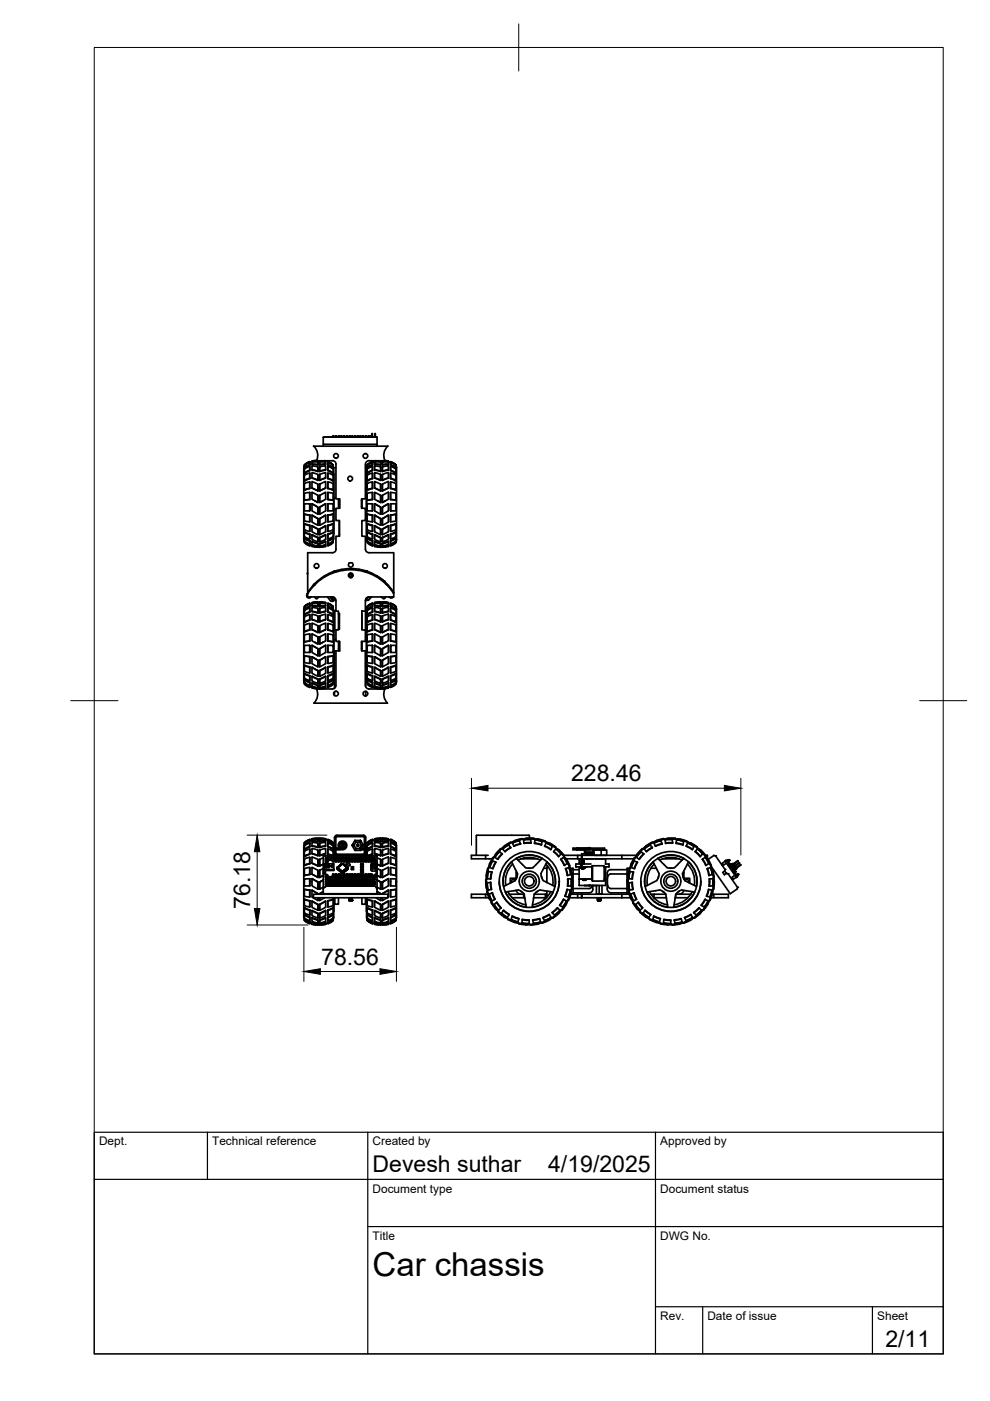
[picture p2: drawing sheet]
<svg xmlns="http://www.w3.org/2000/svg" width="210mm" height="297mm" viewBox="0 0 210 297" stroke-linecap="round" stroke-linejoin="round" font-family="sans-serif">
<defs><g id="words">
<text font-size="7" x="79" y="270.6">Car chassis</text>
<g font-size="4.9">
<text x="121.1" y="165.7">228.46</text>
<text x="53.1" y="192.7" transform="rotate(-90 53.1 192.7)">76.18</text>
<text x="68.1" y="204.5">78.56</text>
<text x="79" y="248.5">Devesh suthar</text>
<text x="116.2" y="248.5">4/19/2025</text>
<text x="187.7" y="285.7">2/11</text>
</g>
<g font-size="2.5">
<text x="21" y="242.9">Dept.</text>
<text x="45" y="242.9">Technical reference</text>
<text x="79" y="242.9">Created by</text>
<text x="140" y="242.9">Approved by</text>
<text x="79" y="252.8">Document type</text>
<text x="140" y="252.8">Document status</text>
<text x="79" y="262.9">Title</text>
<text x="140" y="262.9">DWG No.</text>
<text x="140" y="279.9">Rev.</text>
<text x="150" y="279.9">Date of issue</text>
<text x="186" y="279.9">Sheet</text>
</g>
</g></defs>
<!-- layer: Visible -->
<g fill="none" stroke="#000" stroke-width=".36">
<path d="M64.5 98.6l1.2-.7zM64.5 98.7h.1M64.5 98.6l.1 .1M64.5 98.8l-.1 .4v9.2a31.9 31.9 0 0 0 .2 6.5M64.6 98.6v.1M65.7 98.1v.4M65.7 98.9v.8M65.7 97.9v.2M65.7 98l-.3 .2M65.7 99.8l-.6 .1-.6 .4 1.2-.5v-.9l-.4 .1a1.01 1.01 0 0 0-.8 1.3M65.7 98.6v-.1l-.8 .4-.4 .3 .1 .1 1.1-.7v-.5l-.7 .3a.6 .6 0 0 0-.5 .8M66.1 99.6v-.9l1.3 .3v1l-1.3-.4 1.3 .4"/>
<path d="M66.1 98.4v-.5h1.3v.7l-1.3-.2 1.3 .2M66.5 94.6h15.7M66.5 94.6a2.62 2.62 0 0 1 .6 3.1h3.4a.72 .72 0 0 1 .7 .7v7.4h.9v2h-.9v2.6h.8v3.3h-.8v2.7a.75 .75 0 0 1-.7 .8h-5.3v8.4l1.3-1.6 2.2-1.8M67.1 97.6l-1 .2 1.3-.1M67.4 97.7v.1l-1.2 .1-.1-.1M67.4 97.9v.6M67.4 99v.9M67.4 97.7v.1M67.8 97.7v.1l1.2 .1v-.1M67.8 99.9v-.9v1l1.2-.4-1.2 .4M67.8 98.5v-.6v.7l1.2-.2-1.2 .2M67.8 97.9h1.2v.5"/>
<path d="M67.8 99l1.2-.3v.9M67.8 97.7v.1M68.5 92.7v1.5h11.4v.4M68.5 94.2v.4M68.6 92.7h-.1M68.8 97.7l.2 .1-1.2-.1M69.1 92.6h-.1M69.5 98l.3 .2M69.5 97.9l.7 .3 .4 .4zM69.5 98.9l.4 .1a.86 .86 0 0 1 .6 1.4l-1-.6v-.9v.9M69.5 98.1l.7 .3a.56 .56 0 0 1 .3 .9l-1-.7v-.5v.5M69.5 98.5l1.1 .7"/>
<path d="M69.5 99.7l1.1 .6M69.5 97.9v.2M70.6 98.7h.1M70.6 92.6h.1M70.6 92.6l.1-.2v.2M70.6 92.6v.1M70.6 98.6v.1M70.7 92.6l.1 .1M70.8 99.2v15.2M70.8 99.2h.4M71.3 92.4v.2M71.3 92.6v.1"/>
<path d="M71.3 92.4h-.1v.2h.1M71.8 92.6l-.1 .1M71.8 92.4h.1M71.8 92.4v.2M71.9 92.4v.2h-.1M71.9 92.6v.1M72.3 92.6l-.1 .1M72.3 92.6h.1M72.3 92.5l.1 .2M72.4 92.5l-.1 .1M72.4 92.4h.1M72.4 92.4l-.1 .1"/>
<path d="M72.4 92.4l.1 .3M72.9 92.6l-.1 .1M72.9 92.6h.1M72.9 92.6l.1 .1M72.9 92.6l.2-.2-.1 .3M73.4 92.6v.1M73.4 92.6h.1M73.5 92.5l-.1 .1M73.6 92.7l-.1-.3h.1v.3M74 92.6v.1M74.1 92.4l.1 .2h-.2zM74.6 92.4l.2 .2h-.2z"/>
<path d="M75.2 92.6v.1M75.2 92.4h.1M75.3 92.4l-.1 .2M75.3 92.4l.1 .2h-.2M75.4 92.6v.1M75.7 92.6v.1M75.7 92.6h.1M75.8 92.5l-.1 .1M75.8 92.4h.1M75.8 92.4v.1M75.9 92.4v.3l-.1-.2M76.3 92.6v.1"/>
<path d="M76.3 92.6l.2 .1M76.4 92.6h-.1M76.5 92.4l-.2 .2M76.5 92.4h.1M76.5 92.4v.3M76.9 92.6v.1M76.9 92.6h.1M76.9 92.4v.1M77 92.4h.1M77 92.4h-.1M77 92.4v.3l-.1-.1M77.4 92.6v.1"/>
<path d="M77.5 99.2h.2M77.5 92.6l.1 .1M77.5 92.6h.1M77.5 92.5l.1-.1 .1 .3M77.9 98.6l1.1-.7zM77.9 98.6v.1M77.9 98.8l-.2 .4v9.2a31.9 31.9 0 0 0 .2 6.5M77.9 98.7h.1M78 92.6v.1M78.1 92.6h-.1M78.1 92.6l.1 .1M78.1 92.6l.1-.2v.3"/>
<path d="M78.1 92.6h.1M78.6 92.6v.1M78.6 92.6h.1M78.7 92.5l-.1 .1M78.8 92.7l-.1-.3h.1v.3v-.8h.2v.8M79 98.9l-.4 .1a.86 .86 0 0 0-.7 1.4l1.1-.6v-.9v.8M79 98.5v-.4v.5l-1.1 .7v-.6M79 98.1l-1.1 .6M79 98.5l-1.1 .7M79 99.7l-1.1 .6M79 97.9v.2M79 98.5v.1"/>
<path d="M79 99.7v.1M79 98l-.3 .2M79.4 99.6l1.3 .4v-1v.9M79.4 98.4l1.3 .2v-.7v.6M79.4 98.4l1.3 .2M79.4 99.6l1.3 .4M79.5 92.7v-.8l.1 .1v.7M79.5 97.9l-.5 .1M79.7 92.6l.1 .1M79.7 97.7l-.3 .1 1.3-.1M79.9 92.7v1.5M80 92.7h-11.5"/>
<path d="M80.7 97.7v.1l-1.2 .1-.1-.1M80.7 97.9h-1.3v.5M80.7 99l-1.3-.3v.9M80.7 97.7v.1M80.7 97.7h.4M81.1 97.7l1.2 .1M81.1 97.7v.1l1.2 .1M81.1 97.9v.6M81.1 99v.9M81.1 97.7v.1M81.1 98.5v.1M81.1 99.9v.1"/>
<path d="M81.6 97.6l.7 .2M81.6 97.7h-3.4a.79 .79 0 0 0-.7 .7v7.4h-.8v2h.8v2.6h-.8v3.3h.8v2.7a.75 .75 0 0 0 .7 .8h5.3v8.4l-1.3-1.6-2.2-1.8M82.3 94.6a2.64 2.64 0 0 0-.7 3.1M82.3 97.9l.8 .3M82.3 99.6v-.9l-1.2 .3v1l1.2-.4-1.2 .3M82.3 97.9h-1.2v.7l1.2-.2-1.2 .1M82.3 97.9v.5M82.3 97.8v.1M82.8 97.9l.7 .3 .4 .4zM82.8 99.7l1.1 .6-1.1-.5v-.9l.4 .1a1.01 1.01 0 0 1 .7 1.3M82.8 98.5l.8 .4 .3 .3-.1 .1-1-.7v-.5l1.1 .6M82.8 98.1v.4"/>
<path d="M82.8 98.9v.8M82.8 97.9v.2M82.8 98.5v.1M82.8 99.7v.1M83.9 98.6v.1M83.9 98.7v.5M83.9 98.7h.1M84 98.8l.1 .4M84.1 99.2v15.2M64.5 114.8v.1M64.6 114.8l1.1 .6M64.6 114l1.1 .6"/>
<path d="M64.6 112.8l1.1 .4M64.6 111l1.1 .4M64.6 109l1.1 .2M64.6 114.8l-.1 .1a1.23 1.23 0 0 0 1.2 .7v-.2v.2l-.7-.3-.5-.4M64.6 114.1a.61 .61 0 0 0-.1 .6 .61 .61 0 0 0 .6 .4l.6 .2v-.7v.1l-.7-.2-.5-.4M64.6 112.8l-.1 1 1.2 .5v-1.1l-.7-.1-.5-.3M64.6 111l-.1 1.3 1.2 .4v-1.3l-1.2-.3M64.6 109l-.1 1.5 1.2 .1v-1.4l-1.2-.2M65.7 106.8h-1.2v1.5h1.2v-1.5v1.5M65.7 109.2v1.4M65.7 111.4v1.3M65.7 113.3v1"/>
<path d="M65.7 114.7v.6M65.7 115.6v.1M65.7 100.3v1.1M65.7 102.2v1.3M65.7 104.4v1.5M65.7 115.6l.4 .1M65.7 105.9l-1.2 .2 1.2-.2v-1.5l-.7 .1-.5 .1v1.5M65.7 103.6l-1.2 .3 1.2-.3v-1.4l-1.2 .3v1.4M65.7 101.5l-.6 .1-.6 .3 1.2-.4v-1.2l-1.2 .5v1.1M66.1 103.4v-1.3l1.3 .6v1.4l-1.3-.7 1.3 .7M66.1 101.3v-1.1l1.3 .4v1.3l-1.3-.6 1.3 .6M66.1 106.8l1.3 .7v1.5"/>
<path d="M66.1 109.2l1.3 .7M66.1 111.5l1.3 .6M66.1 113.4l1.3 .5M66.1 114.9l1.3 .4v-.1M66.1 115.7l1.3 .3v-.2M66.1 104.4l1.3 .6v1.5l-1.3-.6zM66.2 114.8l1.2 .4v.6l-1.3-.3zM66.2 113.4l1.2 .5v1l-1.3-.5zM66.2 111.4l1.2 .7v1.3l-1.3-.7zM66.2 109.2l1.2 .7v1.5l-1.3-.7zM66.2 106.8l1.2 .7v1.5M66.2 106.8l-.1 1.5 1.3 .7"/>
<path d="M66.8 116h.6v-.2l-1.2-.2-.1 .3 .7 .1M67.4 105.1v1.4l-.7-.3M67.4 110v1.4M67.4 112.2v1.2M67.4 114v.9M67.4 115.3v.5M67.4 100.6v1.2M67.4 102.7v1.4M67.8 116l1.2-.3v-.1l-1.2 .2v.2M67.8 105.1v1.4l.6-.3M67.8 104.1v-1.4v1.4l1.2-.7-1.2 .7M67.8 101.8v-1.2v1.3l1.2-.6-1.2 .6"/>
<path d="M67.8 107.5l1.2-.7-1.2 .7v1.5zM67.8 109.9v1.5M67.8 112.1v1.3M67.8 113.9v1M67.8 115.2v.6M67.8 115.8v.2M67.8 100.6l1.2-.4v1.1M67.8 102.7l1.2-.6v1.3M67.8 105l1.2-.6v1.5l-1.2 .6zM68.5 106.2h-.1M69 115.7v.2l-1.2 .1M69 114.9v.6l-1.2 .3v-.6l1.2-.4v.1l-1.2 .4"/>
<path d="M69 113.4v1l-1.2 .5v-1l1.2-.5-1.2 .6M69 111.5v1.2l-1.2 .7v-1.3l1.2-.6-1.2 .7M69 109.2v1.5l-1.2 .7v-1.5l1.2-.7-1.2 .8M69 106.8v1.5l-1.2 .7M69.5 115.4v.3zM69.5 114.6v.7zM69.5 113.2v1.1zM69.5 111.4v1.3zM69.5 109.2v1.4zM69.5 106.8v1.5zM69.5 115.4l1.1-.5-1.1 .7M69.5 114.6l1.1-.6v.1l-1.1 .6"/>
<path d="M69.5 111.4l1.1-.3-1.1 .3M69.5 109.2l1.1-.2-1.1 .2M69.5 104.4l1.1 .2v1.5l-1.1-.2v-1.5v1.5M69.5 102.2l1.1 .3v1.4l-1.1-.3v-1.4v1.4M69.5 100.3l1.1 .5v1.1l-1.1-.4v-1.2v1.2M69.5 106.8h1.1v1.5h-1.1M69.5 101.4l1.1 .5M69.5 103.5l1.1 .4M69.5 105.9l1.1 .2M70.5 112.8l-.3 .3-.7 .2M70.6 112.8l-1.1 .4M70.6 109v1.5l-1.1 .1"/>
<path d="M70.6 111.1v1.2l-1.1 .4M70.6 112.8v.5a.98 .98 0 0 1-1.1 1M70.6 114.1a1.11 1.11 0 0 1-1.1 1.2M70.6 114.8l-.2 .5-.9 .4M70.8 100.5h.1M70.8 113.2h.1M70.8 100.5v12.7M70.8 105.6h.4M70.8 108h.4M71.8 105.8v2M71.8 106.1h.1M71.8 107.4h.1"/>
<path d="M71.9 110.4l.1 2.9M71.9 105.8v2M71.9 113.3v.4M74 119.5l.1-.2h.5a.5 .5 0 0 1 .2 .7 .5 .5 0 0 1-.7 .2 .5 .5 0 0 1-.1-.7zM76.7 106.1v1.4M76.7 106.1h.1M76.7 107.4h.1M76.7 105.8v2M77.5 105.6h.2M77.5 108h.2M77.7 100.5v12.7M77.7 100.5h.1"/>
<path d="M77.7 113.2h.1M77.9 109v1.5l1.1 .1M77.9 111.1v1.2l1.1 .4M77.9 112.8v.5a.98 .98 0 0 0 1.1 1M77.9 114.1a1.11 1.11 0 0 0 1.1 1.2M77.9 114.9l.2 .4 .9 .4M77.9 114.8v.1M77.9 109l1.1 .2M77.9 111l1.1 .4M77.9 112.8l.4 .3 .7 .2M77.9 114.1l.4 .4 .7 .2M77.9 114.8v.1l.2 .2 .9 .5"/>
<path d="M78 114.8l1 .6M78 114l1 .6M78 112.8l1 .4M78 111l1 .4M78 109l1 .2M79 104.4l-1.1 .2v1.5l1.1-.2v-1.5v1.5M79 102.2l-1.1 .3v1.4l1.1-.3v-1.4v1.3M79 100.3l-1.1 .5v1.1l1.1-.4v-1.2v1.1M79 109.2v1.4zM79 106.8v1.5zM79 106.8h-1.1v1.5h1.1M79 101.4l-1.1 .5"/>
<path d="M79 103.5l-1.1 .4M79 105.9l-1.1 .2M79 101.4v.1M79 103.5v.1M79 105.9h.1M79 115.4v.3zM79 114.6v.7zM79 113.2v1.1zM79 111.4v1.3zM79 115.6l.5 .1M79.4 115.7v.2l1.3 .1M79.4 103.4l1.3 .7v-1.4v1.4"/>
<path d="M79.4 101.3l1.3 .6v-1.3v1.2M79.4 114.9v.6l1.3 .3v-.6l-1.2-.4-.1 .1 1.3 .4M79.4 113.4v1l1.3 .5v-1l-1.2-.5 1.2 .6M79.4 111.5v1.2l1.3 .7v-1.3l-1.3-.6 1.3 .7M79.4 109.2l1.3 .7v1.5l-1.3-.7zM79.4 106.8v1.5l1.3 .7M79.4 101.3l1.3 .6M79.4 103.4l1.3 .7M79.4 104.4l1.3 .6v1.5l-1.3-.6zM79.5 106.8l1.2 .7v1.5M79.5 109.2l1.2 .8M80.7 116l-1.3-.3 .1-.1 1.2 .2v.2"/>
<path d="M80.7 105.1v1.4l-.7-.3M80.7 109.9v1.5M80.7 112.1v1.3M80.7 113.9v1M80.7 115.2v.6M80.7 115.8v.2M80.7 100.6l-1.3-.4v1.1M80.7 102.7l-1.3-.6v1.3M80.7 115.9h.4M81.1 105.1v1.4l.6-.3M81.1 115.2l1.2-.4v.7l-1.2 .3zM81.1 113.9l1.2-.5v1l-1.2 .5z"/>
<path d="M81.1 112.1l1.2-.7v1.3l-1.2 .7zM81.1 109.9l1.2-.7v1.5l-1.2 .7zM81.1 110v1.4M81.1 112.2v1.2M81.1 114v.9M81.1 115.3v.5M81.1 100.6v1.2M81.1 102.7v1.4M81.1 105l1.2-.6v1.5l-1.2 .6zM81.1 101.8v.1M81.1 104.1h.1M81.1 116l1.2-.1v-.3l-1.2 .2v.2"/>
<path d="M82.3 106.8l-1.2 .7v1.5M82.3 106.8v1.5l-1.2 .7M82.3 103.4v-1.3l-1.2 .6v1.4l1.2-.7-1.2 .7M82.3 101.3v-1.1l-1.2 .4v1.3l1.2-.6-1.2 .5M82.3 109.2l-1.2 .7M82.3 111.5l-1.2 .6M82.3 113.4l-1.2 .5M82.3 114.9l-1.2 .4v-.1M82.3 115.7l-1.2 .3v-.2M82.8 115.4v.2M82.8 114.6l1-.5a.61 .61 0 0 1 .1 .6 .61 .61 0 0 1-.5 .4l-.6 .2zM82.8 111.4l1.1-.3v1.2l-1.1 .4z"/>
<path d="M82.8 109.2l1.1-.2v1.5l-1.1 .1zM82.8 105.9h.1M82.8 115.4l1.1-.5a1.23 1.23 0 0 1-1.1 .7M82.8 115.6l-.4 .1M82.8 105.9l1.1 .2-1.1-.2v-1.5l1.1 .2v1.5M82.8 103.5l1.1 .4-1.1-.3v-1.4l1.1 .3v1.4M82.8 101.4l1.1 .5-1.1-.4v-1.2l1.1 .5v1.1M82.8 106.8h1.1v1.5h-1.1v-1.5v1.5M82.8 109.2v1.4M82.8 111.4v1.3M82.8 113.3v1M82.8 114.7v.6"/>
<path d="M82.8 115.6v.1M82.8 100.3v1.1M82.8 102.2v1.3M82.8 104.4v1.5M82.8 101.4v.1M82.8 103.5v.1M83.8 112.8l.1 1-1.1 .5v-1.1l.7-.1 .4-.3M83.9 112.8l-1.1 .4M83.9 109l-1.1 .2M83.9 111.1l-1.1 .3M83.9 114.1l-.4 .4-.7 .2v-.1M83.9 114.9l-.4 .4-.7 .3v-.2"/>
<path d="M83.9 114.8v.1M84.1 114.4l-.2 .5M64.5 128.6l1.2-.7zM64.5 128.8l-.1 .4v9.2a31.7 31.7 0 0 0 .2 6.5l.4 .4 .7 .3v-.2v.3a1.6 1.6 0 0 1-1.2-.8l.1-.1M64.6 128.7l-.1 .1M64.6 139l1.1 .2M64.6 139l-.1 1.5 1.2 .2v-1.5l-1.2-.1M65.2 125.9h.1M65.2 125.9a.51 .51 0 0 0 0 .7 .51 .51 0 0 0 .8 0M65.2 121.5l-.1 .1 .1 .1M65.6 125.1l.1 .1M65.7 136.8h-1.2v1.5h1.2v-1.5v1.5"/>
<path d="M65.7 139.2v1.5M65.7 128.1v.4M65.7 128.9v.8M65.7 130.3v1.1M65.7 132.2v1.3M65.7 134.4v1.5M65.7 127.9v.2M65.7 128l-.3 .2M65.7 135.9l-1.2 .2 1.2-.2v-1.4h-.7l-.5 .1v1.5M65.7 133.6l-1.2 .3 1.2-.3v-1.4l-1.2 .3v1.4M65.7 131.5l-.6 .1-.6 .3 1.2-.4v-1.2l-1.2 .5v1.1M65.7 129.8l-.6 .1-.6 .4 1.2-.5v-.9l-.4 .1a1.01 1.01 0 0 0-.8 1.3"/>
<path d="M65.7 128.6v-.1l-.8 .4-.4 .3 .1 .1 1.1-.7v-.5l-.7 .3a.6 .6 0 0 0-.5 .8M66.1 127.7l1.3-.1v.1zM66.1 133.5v-1.4l1.3 .6v1.4l-1.3-.6 1.3 .6M66.1 131.3v-1.1l1.3 .4v1.3l-1.3-.6 1.3 .6M66.1 129.6v-.8l1.3 .2v1l-1.3-.4 1.3 .4M66.1 128.4v-.5l1.3 .1v.6l-1.3-.2 1.3 .2M66.1 136.8l1.3 .7v1.6M66.1 139.3l1.3 .7M66.1 134.4l1.3 .7v1.5l-1.3-.7zM66.2 139.2l1.2 .8v1.4l-1.3-.7zM66.2 136.8l1.2 .7v1.5M66.2 136.8l-.1 1.5 1.3 .7"/>
<path d="M66.4 124.1l.1 .1M66.5 123.9l.1 .2M66.6 123.9v.2M66.6 124.1h.1M66.6 123.9h.1M66.7 124h.1M66.7 123.8h.2M66.7 124l-.1 .1M66.7 123.9h.1M66.7 126.6l.2 .3h.3M66.8 123.9l-.1 .1M67.4 127.7v.2h-1.2l-.1-.1"/>
<path d="M67.4 135.1v1.5l-.7-.4M67.4 128v.5M67.4 129v.9M67.4 130.6v1.2M67.4 132.7v1.4M67.4 127.6v.3M67.7 126.6l-.5 .3M67.8 127.6l1.2 .2-1.2-.1zM67.8 127.7v.2h1.2v-.1M67.8 135.1v1.5l.6-.4M67.8 134.1v-1.4v1.4l1.2-.6-1.2 .6M67.8 131.8v-1.2v1.3l1.2-.6-1.2 .6"/>
<path d="M67.8 129.9v-.9v1l1.2-.4-1.2 .4M67.8 128.5v-.5v.6l1.2-.2-1.2 .2M67.8 137.5l1.2-.7-1.2 .7v1.6zM67.8 140v1.4M67.8 128l1.2-.1v.5M67.8 129l1.2-.2v.8M67.8 130.6l1.2-.4v1.1M67.8 132.7l1.2-.6v1.4M67.8 135.1l1.2-.7v1.5l-1.2 .7zM67.8 127.6v.3M68.4 136.2h.1M68.7 122.4h.1"/>
<path d="M69 139.3v1.4l-1.2 .7v-1.4l1.2-.7-1.2 .7M69 136.8v1.5l-1.2 .7M69.4 126.6l.6 .7a.5 .5 0 0 0 .7 .1 .5 .5 0 0 0 .1-.7M69.5 139.2v1.5zM69.5 136.8v1.5zM69.5 139.2l1.1-.1-1.1 .1M69.5 127.9l.7 .3 .4 .4zM69.5 127.9v.2l.3 .1M69.5 134.4l1.1 .2v1.5l-1.1-.2v-1.5v1.5M69.5 132.2l1.1 .3v1.4l-1.1-.3v-1.4v1.4M69.5 130.3l1.1 .5v1.1l-1.1-.4v-1.2v1.2M69.5 128.9l.4 .1a.86 .86 0 0 1 .6 1.4l-1-.6v-.9v.9"/>
<path d="M69.5 128.1l.7 .3a.56 .56 0 0 1 .3 .9l-1-.7v-.5v.5M69.5 136.8h1.1v1.5h-1.1M69.5 128.5l1.1 .7M69.5 129.7l1.1 .6M69.5 131.4l1.1 .5M69.5 133.5l1.1 .4M69.5 135.9l1.1 .2M69.5 127.9v.2M70.1 126.6l-.1 .1 .2 .2 .2-.2-.1-.1M70.5 126.6a.75 .75 0 0 1 .7 .7v2.3M70.6 128.7v.1M70.6 121.2h.1"/>
<path d="M70.6 128.7h.1M70.6 139.1v1.4l-1.1 .2M70.6 128.6v.1M70.7 121.2h-.1M70.8 129.2v15.2M70.8 126.6v.2M70.8 130.5h.1M70.8 130.5v12.7M70.8 135.6h.4M70.8 138h.4M70.8 121.1h.1M70.8 121.2h.1"/>
<path d="M70.9 121.2h.1M70.9 138v7.9M71 121.1l-.1 .2-.3-.1M71 129.6h.8v4h-.8zM71.1 121l.2 .2M71.2 133.6v2.4h.8v2h-.8v7.3a.75 .75 0 0 1-.7 .8M71.8 130.1h.2v3.3h-.2M71.8 136v2M71.8 137.5h.1M71.8 136.2h.1M71.9 130.1v3.3M71.9 136.1h.1"/>
<path d="M71.9 136v2M71.9 130.4h.1M71.9 136v.1M72.4 120.7l.2 .3M72.5 120.9h.1M74.1 121.8a.36 .36 0 0 1 .5 0 .36 .36 0 0 1-.1 .5 .33 .33 0 0 0 .2-.5 .33 .33 0 0 0-.5-.1 .33 .33 0 0 0 .1 .6h.1l.2-.3a.34 .34 0 0 1-.5 .3 .34 .34 0 0 1 0-.5zM74.2 121.7h-.1a.37 .37 0 0 1 .6 .3 .37 .37 0 0 1-.5 .3M74.6 122h.1M76 120.9h-.1M76.1 120.7l-.2 .2M76.7 136.1v1.5M76.7 136h.1"/>
<path d="M76.7 137.5h.1M76.7 136.2h.1M76.7 136v2M76.7 130.1v3.3M76.7 129.6h.8v4h-.8zM77.4 121l-.2 .2M77.5 133.6v2.4h-.8v2h.8v7.3a.75 .75 0 0 0 .7 .8h3.4M77.5 135.6h.2M77.5 138h.2M77.5 121l.1 .3M77.5 121l.1 .3 .3-.1M77.5 138v7.6"/>
<path d="M77.6 121l.1 .1M77.6 121.2h.1M77.6 121.1l.1 .1v-.1M77.7 121.1v.1v-.1M77.7 121.2h.1M77.7 121.1h.1M77.7 130.5v12.7M77.7 130.5h.1M77.7 126.8h.2v.2l-.2 .1-.1-.2M77.7 121.1l.2 .1M77.7 121.1l.2 .1-.1-.1M77.9 128.6l1.1-.7z"/>
<path d="M77.9 139.1v1.4l1.1 .2M77.9 128.7v.1M77.9 128.8l-.2 .4v9.2a31.7 31.7 0 0 0 .2 6.5l.2 .4 .9 .4M77.9 121.2l-.1 .1M77.9 121.2h.1M77.9 139l1.1 .2M78 139l1 .2M78.2 127.2l-.5 .1-.2-.1M78.2 126.6a.75 .75 0 0 0-.7 .7v2.3M78.3 126.6h-.3M78.8 126.6l-.6 .6M79 134.4l-1.1 .2v1.5l1.1-.2v-1.5v1.5"/>
<path d="M79 132.2l-1.1 .3v1.4l1.1-.3v-1.4v1.3M79 130.3l-1.1 .5v1.1l1.1-.4v-1.2v1.1M79 128.9l-.4 .1a.86 .86 0 0 0-.7 1.4l1.1-.6v-.9v.8M79 128.5v-.4v.5l-1.1 .7v-.5M79 139.2v1.5zM79 136.8v1.5zM79 136.8h-1.1v1.5h1.1M79 128.1l-1.1 .7M79 128.5l-1.1 .7M79 129.7l-1.1 .6M79 131.4l-1.1 .5M79 133.5l-1.1 .4"/>
<path d="M79 135.9l-1.1 .2M79 127.9v.2M79 128.5v.1M79 129.7v.1M79 131.4v.1M79 133.5v.1M79 135.9h.1M79 128l-.3 .2M79 121.6l.7 .4M79 121.6a10.8 10.8 0 0 0-10.3 .5M79.4 133.5l1.3 .6v-1.4v1.4M79.4 131.3l1.3 .6v-1.3v1.2"/>
<path d="M79.4 129.6l1.3 .4v-1v.9M79.4 128.4l1.3 .2v-.6v.5M79.4 139.3l1.3 .7v1.4l-1.3-.7zM79.4 136.8v1.5l1.3 .7M79.4 128.4l1.3 .2M79.4 129.6l1.3 .4M79.4 131.3l1.3 .6M79.4 133.5l1.3 .6M79.4 134.4l1.3 .7v1.5l-1.3-.7zM79.4 127.8l.1 .1M79.4 127.7l1.3-.1v.1zM79.5 136.8l1.2 .7v1.5"/>
<path d="M79.5 136.8l1.2 .7v1.6M79.5 139.2l1.2 .8M79.5 127.9l-.5 .1M79.8 122l.2 .1M79.8 122.1l1.9 1.3M79.9 122.1l1.6 1.2M80.7 122.6l-.1 .1M80.7 135.1v1.5l-.7-.4M80.7 140v1.4M80.7 128l-1.3-.1v.5M80.7 129l-1.3-.2v.8M80.7 130.6l-1.3-.4v1.1"/>
<path d="M80.7 132.7l-1.3-.6v1.4M80.7 127.6v.3M80.8 126.6l.6 .3 .4-.3M80.9 122.8h.1M81.1 127.6l1.2 .2-1.2-.1zM81.1 127.7v.2h1.2M81.1 135.1v1.5l.6-.4M81.1 140l1.2-.8v1.5l-1.2 .7zM81.1 128v.5M81.1 129v.9M81.1 130.6v1.2M81.1 132.7v1.4"/>
<path d="M81.1 135.1l1.2-.7v1.5l-1.2 .7zM81.1 127.6v.3M81.1 128.5v.1M81.1 129.9v.1M81.1 131.8v.1M81.1 134.1h.1M81.1 122.9h.1M81.1 127.7l-1.6 .2M81.2 123h.1M81.3 123.1h.1M81.8 120.4l-.1 .1M81.9 123.9l-.1-.1 .2 .2"/>
<path d="M82.1 124v.1M82.2 123.9l-.1 .1M82.3 136.8l-1.2 .7v1.5M82.3 136.8v1.5l-1.2 .7M82.3 127.9l.5 .1M82.3 133.5v-1.4l-1.2 .6v1.4l1.2-.6-1.2 .6M82.3 131.3v-1.1l-1.2 .4v1.3l1.2-.6-1.2 .5M82.3 129.6v-.8l-1.2 .2v1l1.2-.4-1.2 .3M82.3 128.4v-.5l-1.2 .1v.6l1.2-.2-1.2 .1M82.3 136.8l-1.2 .7v1.6M82.3 139.3l-1.2 .7M82.3 127.8v.1"/>
<path d="M82.5 126.6a.57 .57 0 0 0 .9 0M82.8 128l.3 .2M82.8 139.2l1.1-.1v1.4l-1.1 .2zM82.8 135.9h.1M82.8 127.9l.7 .3 .4 .4zM82.8 135.9l1.1 .2-1.1-.2v-1.5l1.1 .2v1.5M82.8 133.5l1.1 .4-1.1-.3v-1.4l1.1 .3v1.4M82.8 131.4l1.1 .5-1.1-.4v-1.2l1.1 .5v1.1M82.8 129.7l1.1 .6-1.1-.5v-.9l.4 .1a1.01 1.01 0 0 1 .7 1.3M82.8 128.5l.8 .4 .3 .3-.1 .1-1-.7v-.5l1.1 .7M82.8 136.8h1.1v1.5h-1.1v-1.5v1.5M82.8 139.2v1.5"/>
<path d="M82.8 128.1v.4M82.8 128.9v.8M82.8 130.3v1.1M82.8 132.2v1.3M82.8 134.4v1.5M82.8 127.9v.2M82.8 128.5v.1M82.8 129.7v.1M82.8 131.4v.1M82.8 133.5v.1M82.8 127.9v.1M83 124.9l-.1 .1"/>
<path d="M83.4 125.7l.1 .9h-5.3M83.4 125.8a10.8 10.8 0 0 0-18.2-.1v.9h5.3M83.9 139.1l-1.1 .1M83.9 128.6v.1M83.9 128.8v.4M83.9 128.7v.1M84 128.8l.1 .4M84.1 129.2v15.2M64.6 144.8l1.1 .6M64.6 144.1l1.1 .5M64.6 142.8l1.1 .4M64.6 141l1.1 .4"/>
<path d="M64.6 144.1a.61 .61 0 0 0-.1 .6 .61 .61 0 0 0 .6 .4l.6 .2v-.7v.1l-.7-.2-.5-.3M64.6 142.8l-.1 1 1.2 .5v-1l-.7-.2-.5-.3M64.6 141.1l-.1 1.2 1.2 .4v-1.3l-1.2-.3M65.7 141.5v1.2M65.7 143.3v1M65.7 144.7v.6M65.7 145.6v.1M65.7 145.6l.4 .1M66.1 141.5l1.3 .7M66.1 143.5l1.3 .4M66.1 144.9l1.3 .4v-.1M66.1 145.7l1.3 .3v-.2"/>
<path d="M66.2 144.8l1.2 .4v.6l-1.3-.3zM66.2 143.4l1.2 .5v1l-1.3-.5zM66.2 141.5l1.2 .7v1.2l-1.3-.6zM66.5 149.1h15.6M66.8 146h.6v-.2l-1.2-.2-.1 .3 .7 .1M67.4 140v1.4M67.4 142.2v1.2M67.4 144v.9M67.4 145.3v.5M67.8 146l1.2-.3v-.1l-1.2 .2v.3M67.8 142.2v1.2M67.8 143.9v1"/>
<path d="M67.8 145.2v.6M67.8 145.8v.3M69 145.7v.2l-1.2 .1M69 144.9v.6l-1.2 .3v-.6l1.2-.4v.1l-1.2 .4M69 143.5v.9l-1.2 .5v-1l1.2-.5-1.2 .6M69 141.5v1.3l-1.2 .6v-1.2l1.2-.7-1.2 .7M69.5 145.4v.3zM69.5 144.6v.7zM69.5 143.3v1zM69.5 141.4v1.3zM69.5 145.4l1.1-.5-1.1 .7M69.5 144.6l1.1-.5v.1l-1.1 .5"/>
<path d="M69.5 141.4l1.1-.3-1.1 .4M70.5 146.1h-3.4a2.64 2.64 0 0 1-.5 3M70.5 142.8l-.3 .3-.7 .2M70.6 142.8l-1.1 .4M70.6 141.1v1.2l-1.1 .4M70.6 142.8v.5a.98 .98 0 0 1-1.1 1M70.6 144.2a1.11 1.11 0 0 1-1.1 1.1M70.6 144.9l-.2 .4-.9 .4M70.8 143.2h.1M70.9 146.7v.8M77.5 146.6v1M77.7 143.2h.1"/>
<path d="M77.9 141.1v1.2l1.1 .4M77.9 142.8v.5a.98 .98 0 0 0 1.1 1M77.9 144.2a1.11 1.11 0 0 0 1.1 1.1M77.9 141.1l1.1 .4M77.9 142.8l.4 .3 .7 .2M77.9 144.1v.1l.4 .3 .7 .2M77.9 144.8v.1l.2 .2 .9 .5M78 144.8l1 .6M78 144.1l1 .5M78 142.8l1 .4M78 141l1 .4M79 145.4v.3z"/>
<path d="M79 144.6v.7zM79 143.3v1zM79 141.4v1.3zM79 145.6l.5 .1M79.4 145.7v.2l1.3 .1M79.4 144.9v.6l1.3 .3v-.6l-1.2-.4-.1 .1 1.3 .4M79.4 143.5v.9l1.3 .5v-1l-1.2-.5 1.2 .6M79.4 141.5v1.3l1.3 .6v-1.2l-1.3-.7 1.3 .7M80.7 145.9l-1.2-.3-.1 .1 1.3 .3M80.7 142.2v1.2M80.7 143.9v1M80.7 145.2v.6"/>
<path d="M80.7 145.8v.3M80.7 145.9v.2M80.7 145.9h.4M81.1 145.2l1.2-.4v.7l-1.2 .3zM81.1 143.9l1.2-.5v1l-1.2 .5zM81.1 142.2l1.2-.7v1.3l-1.2 .6zM81.1 140v1.4M81.1 142.2v1.2M81.1 144v.9M81.1 145.3v.5M81.1 146l1.2-.1v-.3l-1.2 .2v.3M81.6 146.1a2.64 2.64 0 0 0 .6 3"/>
<path d="M82.3 141.5l-1.2 .7M82.3 143.5l-1.2 .4M82.3 144.9l-1.2 .4v-.1M82.3 145.7l-1.2 .3v-.2M82.8 145.4l1-.6 .1 .1a1.23 1.23 0 0 1-1.1 .7zM82.8 144.6l1-.5a.61 .61 0 0 1 .2 .6 .61 .61 0 0 1-.6 .4l-.6 .2zM82.8 145.6l-.4 .1M82.8 141.5v1.2M82.8 143.3v1M82.8 144.7v.6M82.8 145.6v.1M83.8 142.8l.1 1-1.1 .5v-1l.7-.2 .4-.3"/>
<path d="M83.9 142.8l-1.1 .4M83.9 141.1l-1.1 .3v1.3l1.1-.4v-1.2l-1.1 .3M83.9 144.2l-.4 .3-.7 .2v-.1M84.1 144.4a1.29 1.29 0 0 1-1.3 1.2v-.2M64.5 178.9l-.1 .4v15.2l.1 .5M64.5 178.7l1.2-.7v.1v-.1l-.2 .1zM65.7 178.7v.8M65.7 180v1M65.7 178.1v.3M65.7 178.5v-.1l-.6 .3-.6 .4 .1 .1 1.1-.7v-.3v-.1l-.7 .3a.55 .55 0 0 0-.5 .7M65.7 179.5l-.6 .2-.6 .4 1.2-.6v-.8l-.4 .2a.98 .98 0 0 0-.8 1.2M66.1 178.3v-.4h1.3v.6l-1.3-.2 1.3 .2"/>
<path d="M66.1 179.3v-.7l1.3 .2v.9l-1.3-.4 1.3 .4M66.1 178l-.4 .1M66.8 177.9h.6v-.2l-1.3 .2 1.3-.2v.7M67.4 178.8v.8M67.4 177.7h.1M67.4 177.8h.4M67.8 177.7v.2h.5M67.8 178.4v-.5v.6l1.2-.2-1.2 .2M67.8 179.6v-.8v.9l1.2-.4-1.2 .4M67.8 177.7v.2h1.2v.4M67.8 177.7l1.2 .1-1.2-.1M67.8 178.8l1.2-.2v.7"/>
<path d="M69 177.9h.1M69 178l.5 .1M69.5 178.1h.1M69.5 178.1l.7 .3a.55 .55 0 0 1 .4 .7l-1.1-.6v-.4v.4M69.5 178.7l.4 .2a.82 .82 0 0 1 .7 .4 .82 .82 0 0 1-.1 .9l-1-.7v-.8v.8M69.5 178v.1M69.5 178l1.1 .7zM69.5 178.4l1.1 .7M69.5 179.5l1.1 .6M69.5 180l.4 .1a.96 .96 0 0 1 .7 1.3M70.6 178.7v.1M70.6 178.9l.2 2.5v-.9"/>
<path d="M70.8 179.8h1.4v.4h-1.4M71.4 177.1l5.9 .1 .3 .4-.1 2.2M71.4 177.4h5.8l.1 2.4M71.4 177.1l-.4 .2-.1 .3v2.2M71.4 177.4l-.2 .2v2.2M71.9 179.8a.92 .92 0 0 1 .4-1.4 .92 .92 0 0 1 1.2 .9 .92 .92 0 0 1-1.3 .8M74.9 179.2v.1M75 179.3h-.3l.5 1 .2-.4M75 179.2h.1M75 179.3h.1M75 179.2v.1M75.1 179.3l.3 .6"/>
<path d="M75.1 179.1v.2M75.2 178.2l-.5 1h.3M75.2 178.2l.2 .3M75.2 178.2h.1M75.3 178.2h.1M75.3 178.2h1.1M75.3 178.2l.2 .3M75.4 178.4h-.1M75.4 178.5l-.3 .7M75.4 179.8l.2 .1M75.4 179.9l.1 .1M75.4 179.9h.1"/>
<path d="M75.5 179.9l-.2 .4h1.1l-.1-.1M75.5 179.9h.7l.1 .2M75.5 178.5h.1M75.5 178.5h-.1M75.5 178.5h.7M75.6 178.5l-.2 .1M76.2 178.5l.1 .1M76.2 178.5h.1M76.3 179.9h-.1M76.3 179.9h.1M76.3 178.5h.1M76.3 179.9v.1"/>
<path d="M76.3 178.5l.3 .7M76.3 179.8h1.4M76.3 179.8v.4h1.4M76.4 178.4h.1M76.4 178.2l-.2 .3M76.4 178.2h.1M76.5 178.2l-.2 .3M76.5 178.2l.5 1h-.3M76.5 178.2h.1M76.6 179.1v.2M76.6 179.2h.1M76.6 179.3h.1"/>
<path d="M76.6 179.3l-.3 .5M76.7 179.3h.3l-.2 .5M76.7 179.2v.1M76.9 179.2v.1M77.9 178.9l-.2 2.5v-.9M77.9 178.7l1.1-.7zM77.9 178.7v.1M79 178.4v-.3v.4l-1.1 .7v-.4M79 178.7l-.4 .2a.82 .82 0 0 0-.7 .4 .82 .82 0 0 0 0 .9l1.1-.7v-.8v.8M79 178v.1M79 178.1l-1.1 .7M79 178.4l-1.1 .7"/>
<path d="M79 179.5l-1.1 .6M79 180l-.4 .1a.96 .96 0 0 0-.7 1.3M79 178.4v.1M79 179.5h.1M79 178.1h.1M79.4 178.3l1.3 .2v-.6v.5M79.4 179.3l1.3 .4v-.9v.8M79.4 177.9h.1M79.4 178.3l1.3 .2M79.4 179.3l1.3 .4M79.4 178l-.4 .1M80.7 177.7v.2h-.6"/>
<path d="M80.7 177.7v.2h-1.3v.4M80.7 177.7l-1.3 .1 1.3-.1M80.7 178.8l-1.3-.2v.7M81.1 177.7l1.2 .2M81.1 177.7v.7M81.1 178.8v.8M81.1 178.4v.1M81.1 179.6v.1M81.1 177.8h-.4M81.6 177.9h-.5v-.2l1.2 .2M82.3 177.9h-1.2v.6l1.2-.2-1.2 .1M82.3 179.3v-.7l-1.2 .2v.9l1.2-.4-1.2 .3"/>
<path d="M82.3 177.9v.4M82.3 178l.5 .1M82.8 178.1h.1M82.8 178.1v-.1l.6 .3 .5 .4M82.8 178.1v-.1l.7 .3 .4 .5M82.8 178.4l.9 .5 .2 .2-.1 .1-1-.7v-.4l1.1 .7M82.8 179.5l1.1 .6-1.1-.6v-.8l.4 .2a.98 .98 0 0 1 .7 1.2M82.8 178.1v.3M82.8 178.7v.8M82.8 180v1M82.8 178.4v.1M82.8 179.5h.1"/>
<path d="M83.9 178.9l.2 .4v15.2l-.2 .5M83.9 178.8v.3M101 177.2v4.1M101 177.2l11.1-.1 .1 .6M106.2 179.9l-.8 .8a1.03 1.03 0 0 0-.5 1.1M106.5 179.8l-.2 .2M107.7 179l-1.2 .9M107.8 179.1l-1.2 .9M107.8 179.1l.5 .6-1.2 .9-.5-.6M108.3 179.7l-1.3 .8M108.3 178.6l-1 .5a1.07 1.07 0 0 0-.7 .9M108.3 178.7l-.5 .4"/>
<path d="M108.3 178.7v-.1l-.3 .2-.2 .3M108.6 178.7l.4 .7 1.4-.5M108.7 178.5l-.4 .2M110 178.1l-1.4 .5M110.1 178.2l-1.4 .5M110.1 178.3l.3 .7M110.4 178.9l-1.5 .4M110.7 177.8l-1.5 .4-.6 .4v.1M110.7 177.9l-.6 .3M110.7 177.9v-.1l-.4 .1-.3 .2 .1 .1M111 178.1l.1 .7M111.1 177.9h-.4"/>
<path d="M112.5 178h-1.5M112.5 177.8l-1.5 .1M112.5 178l.1 .7-1.5 .1M112.5 178l-1.5 .1M112.6 178.7h-1.5M113.2 177.9l-.7 .1M113.2 177.9v-.2l-.4 .1-.3 .2M113.2 177.9h.3M113.2 177.7h-1.1a1.04 1.04 0 0 0-1.1 .4M113.3 178.7l1.5 .4M113.4 178.1l1.5 .3v.5l-.1 .3-1.5-.4M113.4 178.1l-.1 .7"/>
<path d="M113.4 178.1a1.22 1.22 0 0 1 1.5 0l.7 .2M113.4 178l1.5 .4M113.5 177.9l1.4 .3M114.9 178.4l.7 .1M114.9 178.4l.4-.1 .3 .1v.1M115.5 179.3l1.3 .8M115.6 178.5l.3 .1M115.8 178.7l-.3 .7 1.3 .7M115.8 178.7l1.3 .7M115.8 178.7v-.1l.7 .2M115.8 178.6l1.4 .7M116.5 178.8l1.3 .8"/>
<path d="M117.1 179.4l.7 .3M117.1 179.5l-.3 .7M117.1 179.4h.4l.3 .2v.1M117.8 179.7l.2 .2M117.8 180l1.1 1M117.9 180l1 1M117.9 179.9l1.1 1M122.3 179.8h-.8v.4h.8M122.3 179.8h2.7M122.3 179.8v.4M124.6 179.8h-.1M124.7 179.8h.1"/>
<path d="M124.8 179.8h-.1M124.8 179.8h-.2M124.8 179.8h.2M125 179.8h3.2v.4h-5.9M125 179.8h.1M125.1 179.8h.1M125.1 179.8h-.1h.1M136.2 179.9l.1 .1-.4 .6-.1-.1zM136.2 179.9l-1.1 1.1M136.5 179.8l-.2 .2M137 179.3l-.5 .6 .1 .1M137.8 179l-1.3 .9"/>
<path d="M137.8 179.1l-1.2 .9 1.3-.9M137.8 179.1l.5 .6-1.2 .9-.5-.6M138.3 179.7l-1.3 .8M138.3 178.6l-1.3 .7M138.4 178.7l-.6 .4M138.4 178.7l-.1-.1-.3 .2-.2 .3M138.7 178.5l-.4 .2M140.1 178.1l-1.5 .5M140.1 178.2l-1.4 .5M140.1 178.3l.3 .6-1.4 .5-.3-.7M140.4 178.9l-1.5 .4M140.7 177.8l-1.1 .3a1.01 1.01 0 0 0-.9 .6"/>
<path d="M140.7 177.9l-.6 .3M140.7 177.9v-.1l-.3 .1-.3 .3M141 178.1l.1 .7M141 178.1l1.5-.1 .1 .8M141.1 177.9h-.4M142.5 178h-1.5M142.5 177.8l-1.5 .1M142.5 177.8l.7-.1v.2l-.7 .1zM142.6 178.7l-1.5 .1M142.6 178.7h-1.5M143.2 177.9h.4M143.2 177.7h-1.1a1.04 1.04 0 0 0-1.1 .4"/>
<path d="M143.4 178.7l1.4 .4M143.4 178.1l1.5 .3v.5l-.1 .3-1.5-.4M143.4 178.1l-.1 .7M143.4 178.1a1.22 1.22 0 0 1 1.5 0l.8 .2M143.4 178l1.5 .4M143.5 177.9l1.4 .3M144.9 178.4l.7 .1M144.9 178.4l.4-.1 .3 .1v.1M145.5 179.3l1.3 .8M145.6 178.5l.3 .1M145.8 178.7l1.3 .7M145.8 178.7v-.1l.8 .2"/>
<path d="M145.8 178.6l1.4 .7M146.6 178.8l1.2 .8M147.1 179.4l.7 .3M147.1 179.5l-.3 .7M147.1 179.4h.4l.3 .2v.1M147.1 179.4l-1.3-.7-.3 .7 1.3 .7M147.8 179.7l.2 .2M147.8 180l-.4 .6M147.9 180l1.1 1M147.9 180a1.25 1.25 0 0 1 1.2 .8l.5 .6M148 179.9l1 1M64.5 194.8l.5 .4 .7 .3v-.1v.3"/>
<path d="M64.5 195.1l.5 .4 .7 .3v-.1M64.6 194.8l1.1 .6M64.6 193.9l1.1 .5M64.6 192.5l1.1 .4M64.6 190.7l1.1 .3M64.6 188.6l1.1 .1M64.6 193.9a.64 .64 0 0 0-.1 .7 .64 .64 0 0 0 .6 .4l.6 .2v-.8v.1l-.4-.1-.8-.4M64.6 192.5l-.1 1.1 1.2 .4v-1.1h-.4l-.8-.4M64.6 190.7l-.1 1.3 1.2 .3v-1.3l-1.2-.3M64.6 188.6l-.1 1.4 1.2 .2v-1.5l-1.2-.1M64.6 194.8l-.1 .3 .3 .3 .7 .3 .2 .1v-.1M65.7 186.3v1.5l-1.2 .1v-1.5l.2-.1h1v1.5"/>
<path d="M65.7 181.8v1.3M65.7 183.9v1.5M65.7 188.7v1.5M65.7 191v1.3M65.7 193v1M65.7 194.5v.7M65.7 195.5v.3M65.7 195.7h.1M65.7 181.1l-.6 .2-.6 .3 1.2-.5v-1h-.4a1.03 1.03 0 0 0-.8 1.5M65.7 183.1l-1.2 .4 1.2-.4v-1.3l-1.2 .4v1.3M65.7 185.4l-1.2 .2 1.2-.2v-1.4h-.4l-.8 .2v1.4M65.7 195.7l.4 .2"/>
<path d="M66.1 186.3l1.3 .7v1.5l-1.3-.7zM66.1 180.9v-1l1.3 .3v1.2l-1.3-.5 1.3 .5M66.1 183.9l1.3 .6v1.5l-1.3-.7zM66.1 195.9h.1M66.1 196l.9 .1M66.1 191.1l1.3 .6M66.1 193.1l1.3 .5M66.1 194.7l1.3 .3M66.1 195.7l1.3 .3v-.2M66.2 186.3l1.2 .7v1.5M66.2 195.5l1.2 .3v.3l-1.3-.2zM66.2 194.5l1.2 .5v.7l-1.3-.4z"/>
<path d="M66.2 193l1.2 .6v1.1l-1.3-.6zM66.2 191l1.2 .7v1.3l-1.3-.6zM66.2 188.7l1.2 .9zM66.2 185.4l1.2 .6M66.2 188.7l-.1 1.5 1.3 .7M66.5 189.6h15.7v.7h-15.7zM67.4 182.2v1.4l-1.3-.6 1.3 .6v-1.4l-1.3-.5v1.3M67.4 180.2v1.2M67.4 184.5v1.5M67.4 191.8v1.2M67.4 193.7v1M67.4 195.1v.6"/>
<path d="M67.4 196v.1M67.4 196h.4M67.4 188.5h.1M67.4 190.3v.6M67.8 181.4v-1.2v1.2l1.2-.5-1.2 .5M67.8 196l1.2-.3v-.2l-1.2 .3v.2M67.8 180.2l1.2-.3v1M67.8 191.7v1.3M67.8 193.6v1.1M67.8 195v.7M67.8 195.8v.3M67.8 188.5h.1"/>
<path d="M67.8 189.5v.1M67.8 190.3v.6M67.9 186.9l-.1 .1v1.5l.7-.4M67.9 186.9l-.1 .1v1.5M68.5 183.2l-.7 .4v-1.4v1.4l.7-.4M68.5 185.6l-.7 .4v-1.5v1.5M68.5 189l-.7 .5M68.5 181.9l-.7 .3M68.5 185.6l-.7 .4M68.5 184.1l-.7 .4M68.5 189.1l-.7 .4M68.5 184.7v.3h.5"/>
<path d="M68.5 186.6l-.6 .3M68.5 181.4v3.3M68.5 185v.2M68.5 181.4h.3M68.5 181.4h11.4M68.5 185.2h.5M68.6 184.7h-.1M68.6 181.4h-.1M68.6 185.2h-.1M68.8 185.2h-.3v3.3M68.8 188.1l-.3 .4M68.8 184.3l-.3 .4"/>
<path d="M68.8 184.4v-1.3h2v1.3M68.8 184.4v.1l.2 .1M68.8 184.4h2M68.8 190.3l-1 .6M69 182.4v.7M69 185.8l.1 .1M69 185.9l.1 .1M69 181.7l.2 .2M69 182.2l.1 .2M69 186.5l.2 .2M69 187l.2 .2M69 187.5l.2 .3"/>
<path d="M69 195.9l-.8 .2M69 186l.2 .2M69 194.7v.6l-1.2 .4v-.7l1.2-.5v.2l-1.2 .4M69 193.1v1l-1.2 .6v-1.1l1.2-.6-1.2 .7M69 191.1v1.3l-1.2 .6v-1.3l1.2-.6-1.2 .7M69 195.9l-1.2 .2v-.1M69 195.7v.2M69 189.5v.1M69 195.9v.1M69.1 183.3h.7h-.6M69.1 183.3v.2M69.1 182.4h1.6"/>
<path d="M69.1 185.9h10.6M69.1 186h10.6M69.1 183.4h.1M69.1 182.4h-.1M69.1 183.8v.1M69.1 182.7h.4M69.1 183.8h.1M69.2 181.9l.1 .1zM69.2 186.2l.1 .1zM69.2 186.7l.1 .1zM69.2 187.2l.1 .1zM69.2 187.8h.1z"/>
<path d="M69.2 183.9h.1M69.2 183.4h.1M69.2 182h-.2M69.2 186.3h-.2M69.2 186.8h-.2M69.2 187.3l-.2 .1M69.2 187.8l-.2 .1M69.2 183.4v.1M69.2 183.8v.1M69.2 185.5h.3v.2h-.3zM69.2 182.5h.3v.2h-.3zM69.2 183.3l-.1 .1"/>
<path d="M69.2 183.9h.6h-.7M69.2 183.8h.6h-.7v.1M69.2 183.4l.6 .1h-.7M69.2 183.8h.1M69.2 183.3v.1M69.3 185.7l-.1 .1M69.3 185.8h.1M69.3 182h.1M69.3 186.3h.1M69.3 186.8h.1M69.3 187.3l.1 .1M69.3 187.8l.1 .1"/>
<path d="M69.3 185.6v.1M69.4 186l-.1 .2M69.4 181.7l-.1 .2M69.4 182.2l-.1 .2M69.4 186.5l-.1 .2M69.4 182.7l-.1 .1M69.4 187l-.1 .2M69.4 187.5l-.1 .3M69.5 181.1v-1.1v1.1l.7 .3M69.5 195.4v.3M69.5 194.4v.8zM69.5 192.9v1.1z"/>
<path d="M69.5 191v1.3zM69.5 195.4v.4v-.1M69.5 189.5v.1M69.5 195.7l-.5 .2M69.5 195.4l1.1-.6-1.1 .7M69.5 194.4l1.1-.5v.1l-1.1 .5M69.5 192.9l1.1-.4-1.1 .5M69.5 191l1.1-.3-1.1 .3M69.5 185.7h-.3M69.5 195.7h.1M69.5 181l.9 .4M69.6 181.7l.2 .2"/>
<path d="M69.6 182.2l.1 .2M69.6 186.5l.2 .2M69.6 187l.2 .2M69.6 187.5l.2 .3M69.7 186l.1 .2M69.7 183.5h.3v.2h-.3zM69.7 183.6h.3M69.8 181.9l.1 .1zM69.8 186.2l.1 .1zM69.8 186.7l.1 .1zM69.8 187.2l.1 .1zM69.8 187.8h.1z"/>
<path d="M69.8 182h-.2M69.8 186.3h-.2M69.8 186.8h-.2M69.8 187.3l-.2 .1M69.8 187.8l-.2 .1M69.9 182h.1M69.9 186.3h.1M69.9 186.8h.1M69.9 187.3l.1 .1M69.9 187.8l.1 .1M70 186l-.1 .2M70 181.7l-.1 .2"/>
<path d="M70 182.2l-.1 .2M70 186.5l-.1 .2M70 187l-.1 .2M70 187.5l-.1 .3M70.3 181.7l.1 .2M70.3 182.2l.1 .2M70.3 186.5l.1 .2M70.3 187l.1 .2M70.3 187.5l.1 .3M70.3 183.4l.3-.1v.2h-.2v.3h.2v.1l-.3-.1zM70.3 186l.1 .2M70.3 183.5h.1"/>
<path d="M70.4 183.8h.1M70.4 181.9l.1 .1zM70.4 186.7l.1 .1zM70.4 187.2l.1 .1zM70.4 187.8h.1zM70.4 182h-.1M70.4 186.3h-.1M70.4 186.8h-.1M70.4 187.3l-.1 .1M70.4 187.8l-.1 .1M70.4 186.2v.1M70.4 186l.1 .4h.4v-.4l.1 .1"/>
<path d="M70.5 183.4h.1M70.5 183.8h.1M70.5 183.4v.1M70.5 182h.2M70.5 186.8h.2M70.5 187.3l.2 .1M70.5 187.8l.2 .1M70.5 185.5l.2 .3 .1-.3M70.5 182.5l.2 .3 .1-.3M70.6 182.3h.1v.2zM70.6 185.3h.2l-.1 .2zM70.6 185.4l-.1 .1"/>
<path d="M70.6 182.4l-.1 .1M70.6 195.1l-.4 .4-.7 .3v-.1M70.6 185.4h.1M70.6 190.7v1.3l-1.1 .3M70.6 192.5v.6a.8 .8 0 0 1-.8 .8l-.3 .1M70.6 194a1.09 1.09 0 0 1-1.1 1.2M70.6 194.8v.3l-.2 .2-.9 .5M70.6 189.5v.1M70.6 195.1v.1M70.7 185.4h.1M70.7 182.4h.1M70.7 181.7l-.2 .2"/>
<path d="M70.7 182.2l-.2 .2M70.7 186.5l-.2 .2M70.7 187l-.2 .2M70.7 187.5l-.2 .3M70.7 185.5h.1M70.7 185.4l.1 .1M70.7 182.4l.1 .1M70.8 185.4h-.1M70.8 189.5v.1M70.8 180.5h.1M70.8 193.2h.1M70.8 193.2v-2.9v4.2l-.2 .5"/>
<path d="M70.8 184.4v.2h-1.8v1.4M70.8 181.3h.4M70.9 181.7l.1 .2M70.9 182.2l.1 .2M70.9 186.5l.1 .2M70.9 187l.1 .2M70.9 187.5l.1 .3M70.9 180.2l.1 .9 .2 .2M71 190.3v1.4h.8v-1.4M71 186.3h-.1M71 186v.4M71 189.5v.1"/>
<path d="M71 186.3l.4 .1M71 181.9l.1 .1zM71 186.7l.1 .1zM71 187.2l.1 .1zM71 187.8h.1zM71 182h-.1M71 186.8h-.1M71 187.3l-.1 .1M71 187.8l-.1 .1M71.1 182.5l.1 .3 .2-.3M71.1 182h.2M71.1 186.8h.2"/>
<path d="M71.1 187.3l.2 .1M71.1 187.8l.2 .1M71.2 182.5h-.1M71.2 185.4l-.1 .1M71.2 182.5h.1M71.2 185.4h.1M71.2 180.2v.7l.2 .2M71.2 182.3h.1M71.2 181.4h6.3M71.2 182.4h.1M71.2 182.4h-.5M71.2 182.3v.2h.1v-.2"/>
<path d="M71.3 181.7l-.2 .2M71.3 182.2l-.1 .1M71.3 186.5l-.2 .2M71.3 187l-.2 .2M71.3 187.5l-.2 .3M71.3 185.4l.1 .2-.1 .1-.2-.1v-.1M71.3 182.5h.1M71.3 185.3h-.1v.3l.1-.3M71.3 185.4h.1M71.3 182.4h.5M71.4 182.5h.1M71.5 186l-.1 .4"/>
<path d="M71.5 184h.1M71.5 183.9l-.1 .1M71.5 183.9h.1M71.5 181.7l.2 .2M71.5 182.2l.1 .2M71.5 186.5l.2 .2M71.5 187l.2 .2M71.5 187.5l.2 .3M71.6 186.1v.3M71.6 186.3h-.1M71.6 184l1-.9 1 .9M71.6 183.9h.1"/>
<path d="M71.6 183.9l1 .9M71.6 183.8h.1M71.6 183.8l.1 .1M71.6 183.8v.1M71.6 184.1v.1M71.6 184.1l-.1 .2M71.7 181.9l.1 .1zM71.7 186.7l.1 .1zM71.7 187.2l.1 .1zM71.7 187.8h.1zM71.7 182h-.2M71.7 186.8h-.2"/>
<path d="M71.7 187.3l-.2 .1M71.7 187.8l-.2 .1M71.7 183.8l-.1 .1M71.7 183.8h-.1M71.7 183.8h.1M71.7 184.2h.1M71.8 182.4l-.2 .2 .2 .2 .2-.1-.1-.3M71.8 185.4l-.1 .2 .2 .2 .1-.2-.1-.2M71.8 184.2l-.2 .1M71.8 183.7l-.1 .1M71.8 184.1v.1M71.8 189.5v.1"/>
<path d="M71.8 185.4h.1M71.8 183.7h.1M71.8 183.8h.1M71.8 186.8h.1M71.8 182h.1M71.8 187.3l.1 .1M71.8 187.8l.1 .1M71.8 185.3h.1M71.8 182.3h.1M71.8 182.4h.1M71.8 182.5h.1M71.8 182.3v.2h.1v-.2"/>
<path d="M71.8 184.3h.1M71.9 185.3v.2h-.1v-.2M71.9 184.2l-.2 .2M71.9 183.6h.1M71.9 183.6l-.1 .1M71.9 189.5v.1M71.9 185.4h.1M71.9 181.7l-.1 .2M71.9 182.2l-.1 .1M71.9 186.5l-.1 .2M71.9 187l-.1 .2M71.9 187.5l-.1 .3"/>
<path d="M71.9 184.4h.1M72 184.3l-.2 .2M72 183.5v.1M72 183.6h.1M72 184.3h.1M72 183.5h.2M72 184.5h.1M72.1 183.5h.1M72.1 183.5l-.2 .1M72.1 184.4l-.2 .2M72.1 183.4l-.1 .1M72.1 186v.4l-.5-.1"/>
<path d="M72.1 183.4h.1M72.1 184.4h.1M72.1 186l.1 .4 .5-.1M72.1 183.4v.1M72.1 181.7l.2 .2M72.1 182.2l.2 .2M72.1 186.5l.2 .2M72.1 187l.2 .2M72.1 187.5l.2 .3M72.1 184.6h.1M72.2 183.4h.1M72.2 184.5l-.1 .2"/>
<path d="M72.2 183.4h-.1M72.2 183.3h.1M72.2 183.3l.1 .1M72.2 184.6l.1 .1M72.3 181.9l.1 .1zM72.3 186.7l.1 .1zM72.3 187.2l.1 .1zM72.3 187.8h.1zM72.3 182.4v.4l.2-.1v-.2M72.3 185.4l-.1 .2 .1 .2 .2-.2v-.1M72.3 184.6l-.1 .2M72.3 183.3l-.1 .1"/>
<path d="M72.3 182h-.2M72.3 186.8h-.2M72.3 187.3l-.2 .1M72.3 187.8l-.2 .1M72.3 183.3h.1M72.3 184.6h.1M72.3 185.4l.1 .1M72.3 182.4l.1 .1M72.3 183.3h.1zM72.3 182.4h.6M72.3 182.4h-.4M72.3 185.5h.1"/>
<path d="M72.3 182.4h.1M72.3 183.2v.1M72.3 184.7l.1 .1M72.3 183.2h.1M72.4 185.4h.1M72.4 185.3h.1M72.4 182.3h.1M72.4 182.4h.1M72.4 182.5h.1M72.4 182.3l-.1 .2M72.4 185.3l-.1 .2M72.4 184.6l-.1 .3"/>
<path d="M72.4 182h.1M72.4 186.8h.1M72.4 187.3l.1 .1M72.4 187.8l.1 .1M72.4 183.2h.1M72.4 183.2h-.1M72.4 185.3l.1 .3-.2-.1M72.4 183.2h.2M72.5 183.2h-.1M72.5 184.8v.1M72.5 183.2h.1M72.5 182.3v.3l-.1-.1"/>
<path d="M72.5 185.4h-.2M72.5 184.7l-.1 .3M72.5 181.7l-.1 .2M72.5 182.2v.1M72.5 186.5l-.1 .2M72.5 187l-.1 .2M72.5 187.5l-.1 .3M72.5 184.9h.1M72.6 184.8l-.1 .2M72.6 184.8l.1 .2M72.6 184.8l.1 .2zM72.6 184.8v.1"/>
<path d="M72.6 183.2h.1M72.6 183.2h.2M72.6 184.9h.1M72.6 186v.4M72.7 184.7l.1 .3M72.7 183.2h.1M72.7 186l.1 .4 .4-.1M72.7 184.8v.1M72.7 183.2l.2 .1M72.7 184.7l.2 .2M72.8 181.7l.1 .2M72.8 182.2l.1 .2"/>
<path d="M72.8 186.5l.1 .2M72.8 187l.1 .2M72.8 187.5l.1 .3M72.8 183.3h.1M72.8 182.5h.1M72.8 184.7v.1M72.9 184.6l.1 .3M72.9 184.6h.1M72.9 183.3v.1M72.9 185h-.1M72.9 185l-.2-.3 .1 .3M72.9 185.4h.1"/>
<path d="M72.9 182.5l.1 .1M72.9 183.4h.1M72.9 182.5h.1M72.9 182.4h.2M72.9 182.5l.2-.2-.1 .3M72.9 184.7h.1M72.9 185.4l-.1 .1M72.9 182.4l-.1 .1M72.9 182.4v.1M72.9 182.4h.1M72.9 185.3h.2l-.1 .3zM72.9 181.9l.1 .1z"/>
<path d="M72.9 186.7l.1 .1zM72.9 187.2l.1 .1zM72.9 187.8h.1zM72.9 186.8h-.1M72.9 182h-.1M72.9 187.3l-.1 .1M72.9 187.8l-.1 .1M72.9 184.5l.3 .2M73 183.4l.1 .1M73 184.9h-.1M73 184.9l-.2-.3 .1 .3M73 183.5l.3 .2"/>
<path d="M73 184.6h.1M73 184.5l.2 .2M73 182h.2M73 186.8h.2M73 187.3l.2 .1M73 187.8l.2 .1M73 184.5h.1M73 182.4h.5M73 185.5h.1M73.1 185.5v.1l-.2 .1-.1-.2M73.1 182.5l-.1 .3-.2-.3M73.1 185.4h-.1"/>
<path d="M73.1 184.5v.1M73.1 184.4l.2 .2zM73.1 183.5l.1 .1M73.1 184.4l.2 .2M73.1 184.4h.1M73.1 183.5l.2 .2M73.2 184.7l-.1-.3 .1 .3M73.2 184.7l-.2-.2 .1 .3M73.2 183.6h.1M73.2 181.7l-.2 .2M73.2 182.2l-.2 .2M73.2 186.5l-.2 .2"/>
<path d="M73.2 187l-.2 .2M73.2 187.5l-.2 .3M73.2 184.5h.1M73.2 184.3l.2 .3zM73.2 184.3l.1 .3M73.2 186v.4M73.2 183.6l.1 .1M73.3 184.4h-.1M73.3 184.3l.1 .2M73.3 184.2v.1M73.3 183.7h.1M73.3 186l.1 .4h.4v-.4"/>
<path d="M73.3 183.7l.1 .1M73.3 184.3h.1M73.4 183.8h.1M73.4 184.2l.2 .2M73.4 184.2l.2 .2zM73.4 181.7l.1 .2M73.4 182.2l.1 .1M73.4 186.5l.1 .2M73.4 187l.1 .2M73.4 187.5l.1 .3M73.4 184.2h.1M73.4 184.2v.1"/>
<path d="M73.4 182.4h.1M73.4 182.4l-.1 .1M73.4 182.4l.1 .1M73.4 183.8l.2 .1M73.5 185.5l-.2 .1 .2 .2 .2-.2-.1-.1M73.5 185.4h.1M73.5 184.1l.1 .3M73.5 182.3h.1v.3l-.1-.1M73.5 182.4h1.8M73.5 183.9h.1M73.5 182.4v.1M73.5 184.1h.1"/>
<path d="M73.5 182.4h-.1M73.5 185.3h.1v.3zM73.5 182.9h.3l.4 .4v.2h-.3l-.4-.4zM73.5 181.9l.1 .1zM73.5 186.7l.1 .1zM73.5 187.2l.1 .1zM73.5 187.8h.1zM73.5 186.8h-.1M73.5 182h-.1M73.5 187.3l-.1 .1M73.5 187.8l-.1 .1M73.5 184.2h.1"/>
<path d="M73.6 183.9h.1M73.6 184.1l.1 .2M73.6 184h.1zM73.6 183.9l-1 .9M73.6 183.9l.1 .2M73.6 182.5h.1M73.6 185.4h.1M73.6 182h.2M73.6 186.8h.2M73.6 187.3l.2 .1M73.6 187.8l.2 .1M73.7 182.5l-.2 .3-.2-.3"/>
<path d="M73.7 184v.1M73.8 181.7l-.2 .2M73.8 182.2l-.1 .2M73.8 186.5l-.2 .2M73.8 187l-.2 .2M73.8 187.5l-.2 .3M73.9 186l.1 .4h.4v-.4v.4M74 190.9h.1M74 190.7l.1 .1M74 190.6l.1 .1M74 190.5h.1M74 190.4h.1"/>
<path d="M74 182.5l.2 .3 .1-.3M74 181.7l.2 .2M74 182.2l.1 .1M74 186.5l.2 .2M74 187l.2 .2M74 187.5l.2 .3M74 190.3v.1M74 182.4l.2-.1v.2zM74 185.4l-.1 .2 .2 .2 .2-.3M74 185.3h.2v.2zM74 182.4v.1M74.1 185.4h.1"/>
<path d="M74.1 190.8l-.1 .1M74.1 190.7h-.1M74.1 190.5l-.1 .1M74.1 190.4l-.1 .1M74.2 181.9l.1 .1zM74.2 186.7l.1 .1zM74.2 187.2l.1 .1zM74.2 187.8h.1zM74.2 190.3l-.2 .1M74.2 182h-.2M74.2 186.8h-.2M74.2 187.3l-.2 .1"/>
<path d="M74.2 187.8l-.2 .1M74.2 185.5h.1M74.2 185.4l.1 .1M74.2 182.4l.1 .1M74.2 185.4h.1M74.3 187.8l.1 .1M74.3 182h.1M74.3 186.8h.1M74.3 187.3l.1 .1M74.4 186.3h.1M74.4 181.7l-.1 .2M74.4 182.2l-.1 .2"/>
<path d="M74.4 186.5l-.1 .2M74.4 187l-.1 .2M74.4 187.5l-.1 .3M74.5 186.3l.4 .1M74.5 183.8v.6h.4v-.6M74.5 183.8h.1M74.5 183.8h.4M74.6 184.2l-.1 .1M74.6 182.5l.1 .3 .2-.3M74.6 190.9h-.5M74.6 190.7l-.5 .1M74.6 190.6l-.5 .1"/>
<path d="M74.6 190.5h-.5M74.6 190.4h-.5M74.6 184h.1M74.6 190.7l.1 .1M74.6 190.9h.1M74.6 190.6l.1 .1M74.6 190.5h.1M74.6 190.4h.1M74.6 185.4l-.1 .2 .3 .1 .1-.1-.1-.2M74.6 182.4l.2-.1v.2zM74.6 182.5h.1M74.6 184h.2"/>
<path d="M74.6 185.4h.1M74.6 181.7l.2 .2M74.6 182.2l.1 .1M74.6 186.5l.2 .2M74.6 187l.2 .2M74.6 187.5l.2 .3M74.6 190.3v.1M74.6 183.9l.2 .1zM74.6 185.3h.2v.3l-.2-.1zM74.7 191h-.7M74.7 190.9h-.6M74.7 185.4h.1"/>
<path d="M74.7 190.8l-.7 .1M74.7 190.7h-.7M74.7 190.5l-.7 .1M74.7 190.4l-.7 .1M74.7 190.8l-.1 .1M74.7 190.7h-.1M74.7 190.5l-.1 .1M74.7 190.4l-.1 .1M74.7 190.9v.1M74.8 181.9l.1 .1zM74.8 186.7l.1 .1zM74.8 187.2l.1 .1z"/>
<path d="M74.8 187.8h.1zM74.8 185.4h-.1M74.8 182h-.2M74.8 186.8h-.2M74.8 187.3l-.2 .1M74.8 187.8l-.2 .1M74.8 182.5h.1M74.8 184h.1M74.9 184.2l.1 .1M74.9 182h.2M74.9 186.8h.2M74.9 187.3l.2 .1"/>
<path d="M74.9 187.8l.2 .1M75 186l-.1 .4M75 186.3h.1M75 186.1v-.1v.4M75 183.8h-.1M75.1 181.7l-.2 .2M75.1 182.2l-.2 .2M75.1 186.5l-.2 .2M75.1 187l-.2 .2M75.1 187.5l-.2 .3M75.2 182.4l-.1 .2 .1 .2 .3-.1-.1-.3M75.2 185.4l-.1 .2 .2 .2 .2-.2-.1-.2"/>
<path d="M75.2 185.4h.1M75.2 185.3h.1M75.2 182.4h.1M75.2 182.3h.1M75.3 182.5h.1M75.3 182.3l-.1 .2 .1-.2M75.3 181.7l.1 .2M75.3 182.2l.1 .2M75.3 186.5l.1 .2M75.3 187l.1 .2M75.3 187.5l.1 .3M75.3 185.3l.1 .2h-.2l.1-.2"/>
<path d="M75.3 180.1h.1M75.4 185.4h-.1M75.4 182.4h.4M75.4 182.4h-.1M75.4 181.9l.1 .1zM75.4 186.7l.1 .1zM75.4 187.2l.1 .1zM75.4 187.8h.1zM75.4 186.8h-.1M75.4 182h-.1M75.4 187.3l-.1 .1M75.4 187.8l-.1 .1"/>
<path d="M75.5 186v.4l-.5-.1M75.5 182h.2M75.5 186.8h.2M75.5 187.3l.2 .1M75.5 187.8l.2 .1M75.6 186.1v.2M75.6 186v.4h.4M75.7 181.7l-.2 .2M75.7 182.2l-.2 .2M75.7 186.5l-.2 .2M75.7 187l-.2 .2M75.7 187.5l-.2 .3"/>
<path d="M75.7 182.4v.4l.3-.1-.1-.2M75.7 185.4l-.1 .2 .2 .2 .2-.2-.1-.1M75.7 185.4l.1 .1M75.7 182.4l.1 .1M75.8 182.4v.1M75.8 182.4h.1M75.8 185.5h.1M75.8 182.4h-.1M75.8 185.3h.1M75.8 185.4h.1M75.8 182.3h.1M75.8 185.4h-.1"/>
<path d="M75.8 185.3v.2M75.8 182.5h.1M75.9 181.7l.1 .2M75.9 182.2l.1 .2M75.9 186.5l.1 .2M75.9 187l.1 .2M75.9 187.5l.1 .3M75.9 182.3h.1M75.9 182.4v.2l-.1-.1M75.9 185.3v.3l-.1-.1M75.9 182.4h.5M75.9 182.4h-.1"/>
<path d="M75.9 185.4h.1M76 181.9l.2 .1zM76 186.7l.2 .1zM76 187.2l.2 .1zM76 187.8h.2zM76 186.8h-.1M76 182h-.1M76 187.3l-.1 .1M76 187.8l-.1 .1M76.1 186.2v.1M76.1 186l-.1 .4M76.2 182h.1"/>
<path d="M76.2 186.3h.1M76.2 186.8h.1M76.2 187.3l.1 .1M76.2 187.8l.1 .1M76.2 186l.1 .4M76.2 186.2h.1M76.3 182.5h-.1M76.3 185.5v.2l.3-.1-.1-.1M76.3 181.7l-.1 .2M76.3 182.2l-.1 .2M76.3 186.5l-.1 .2M76.3 187l-.1 .2"/>
<path d="M76.3 187.5l-.1 .3M76.3 185.4h.1M76.3 182.5h.1M76.3 182.4l-.1 .1M76.3 182.4l.1 .1M76.4 180.2h.1M76.5 185.3l-.2 .2 .2 .1v-.3M76.5 185.4l-.3 .1M76.5 182.4h-.2M76.5 182.3l-.2 .2M76.5 185.3h.1M76.5 182.3h.1"/>
<path d="M76.5 182.3v.3l-.2-.1M76.5 182.5l-.1 .3-.2-.3M76.5 185.4h.1M76.5 181.7l.2 .2M76.5 182.2l.1 .2M76.5 186.5l.2 .2M76.5 187l.2 .2M76.5 187.5l.2 .3M76.5 182.4h.4M76.6 189.5v.1M76.6 183.1l-.1 .3h.5l-.1-.3M76.6 183.7l-.1 .2h.5v-.2h-.1"/>
<path d="M76.6 184.2l-.1 .3h.5v-.2l-.1-.1M76.6 184.8l-.1 .2M76.6 183.8v-.2h.3v.2M76.6 183.3v-.2h.3v.2M76.6 184.9v-.2h.3v.2M76.6 184.4v-.2h.3v.2M76.7 181.9l.1 .1zM76.7 186.7l.1 .1zM76.7 187.2l.1 .1zM76.7 187.8h.1zM76.7 186.3h.1M76.7 186.2h.1"/>
<path d="M76.7 182h-.2M76.7 186.8h-.2M76.7 187.3l-.2 .1M76.7 187.8l-.2 .1M76.7 186v.4M76.7 186.3l-.5 .1M76.7 190.3v1.4h.8v-1.4M76.7 189.5v.1M76.8 186v.4h.4l.1-.4M76.8 182h.1M76.8 186.8h.1M76.8 187.3l.1 .1"/>
<path d="M76.8 187.8l.1 .1M76.9 184.8h.1v.2h-.5M76.9 184.9l-.4 .1M76.9 184.9l.1 .1M76.9 184.4l-.4 .1M76.9 184.4l.1 .1M76.9 183.8l-.4 .1M76.9 183.8l.1 .1M76.9 183.3l-.4 .1M76.9 183.3l.1 .1M76.9 185.4l-.1 .3h.3v-.2M76.9 182.4l-.1 .1"/>
<path d="M76.9 185.5h.1M76.9 182.4l.1 .1M76.9 185.3v.2M76.9 181.7l-.1 .2M76.9 182.2l-.1 .2M76.9 186.5l-.1 .2M76.9 187l-.1 .2M76.9 187.5l-.1 .3M76.9 182.3v.2M76.9 182.5h.1M76.9 185.4h.2M77 185.3h.1"/>
<path d="M77 182.3h.1M77 182.4h.1M77 185.3h-.1M77 182.3h-.1M77 185.4l-.1 .1M77 185.3v.3v-.1M77 182.3l.1 .3-.1-.1M77.1 182.5h.1M77.1 182.5l-.1 .3-.2-.3M77.2 181.7l.1 .2M77.2 182.2l.1 .2M77.2 186.5l.1 .2"/>
<path d="M77.2 187l.1 .2M77.2 187.5l.1 .3M77.3 180.2v.7l-.2 .2h-5.7M77.3 186.1v.1M77.3 181.9l.1 .1zM77.3 186.7l.1 .1zM77.3 187.2l.1 .1zM77.3 187.8h.1zM77.3 182h-.1M77.3 186.3h.1M77.3 186.8h-.1M77.3 187.3l-.1 .1"/>
<path d="M77.3 187.8l-.1 .1M77.3 186.2v.1M77.3 186l.1 .4M77.4 182h.2M77.4 186.8h.2M77.4 187.3l.2 .1M77.4 187.8l.2 .1M77.5 182.4l-.1 .4 .3-.1v-.2M77.5 185.4l-.1 .2 .1 .2 .2-.2v-.1M77.5 181.3h.2M77.5 185.4v.1M77.5 182.4l.1 .1"/>
<path d="M77.5 182.4h-.6M77.5 189.5v.1M77.5 182.4h.1M77.5 185.3h.2l-.1 .3zM77.5 180.2v.9l-.2 .2M77.6 185.4h.1M77.6 181.7l-.2 .2M77.6 182.2l-.2 .2M77.6 186.5l-.2 .2M77.6 187l-.2 .2M77.6 187.5l-.2 .3M77.6 182.4h.1"/>
<path d="M77.6 182.5h.1M77.6 182.5l-.1-.2h.1l.1 .3-.1-.1M77.6 185.4h-.1M77.7 185.4h-.1M77.7 193.2v-2.9v4.2l.2 .5M77.7 180.5h.1M77.7 193.2h.1M77.7 189.5v.1M77.8 181.7l.1 .2M77.8 182.2l.1 .2M77.8 186.5l.1 .2M77.8 187l.1 .2"/>
<path d="M77.8 187.5l.1 .3M77.8 186v.4h-.4M77.8 186.1l.1 .1M77.9 194.8v.3l.2 .2 .9 .5v-.4v.3M77.9 195.1l.7 .6 .4 .1v-.1M77.9 190.7v1.3l1.1 .3M77.9 192.5v.6a.8 .8 0 0 0 .7 .8l.4 .1M77.9 194a1.09 1.09 0 0 0 1.1 1.2M77.9 189.5v.1M77.9 186l.1 .4h.4v-.4M77.9 186.3h-.1M77.9 181.9l.1 .1z"/>
<path d="M77.9 186.7l.1 .1zM77.9 187.2l.1 .1zM77.9 187.8h.1zM77.9 186.8h-.1M77.9 182h-.1M77.9 187.3l-.1 .1M77.9 187.8l-.1 .1M77.9 190.7l1.1 .3M77.9 192.5l.2 .2 .9 .3M77.9 193.9l.2 .2 .9 .4M77.9 194.8l.4 .4 .7 .3M78 194.8l1 .6"/>
<path d="M78 193.9l1 .5M78 192.5l1 .4M78 190.7l1 .3M78 182.5h.1M78 182h.2M78 186.8h.2M78 187.3l.2 .1M78 187.8l.2 .1M78.1 185.4l-.2 .2 .2 .1 .2-.1-.1-.1M78.1 182.4l-.1 .1M78.1 185.4h.1M78.1 182.4h.1"/>
<path d="M78.1 182.5h.1M78.1 182.4h-.5M78.1 182.3v.1M78.1 182.3v.2M78.1 182.4v.1M78.1 185.3h.1v.3zM78.1 182.3l.1 .3-.1-.1M78.1 182.3h.1M78.2 181.7l-.2 .2M78.2 182.2l-.1 .1M78.2 186.5l-.2 .2M78.2 187l-.2 .2"/>
<path d="M78.2 187.5l-.2 .3M78.2 185.4h.1M78.2 182.5v.3l-.2-.3M78.4 181.7l.1 .2M78.4 182.2l.1 .2M78.4 186.5l.1 .2M78.4 187l.1 .2M78.4 187.5l.1 .3M78.4 186l.1 .1M78.5 186v.4h.5v-.4M78.5 186.3h-.1M78.5 182.5l.1 .3 .2-.1"/>
<path d="M78.5 181.9l.2 .1zM78.5 186.7l.2 .1zM78.5 187.2l.2 .1zM78.5 187.8h.2zM78.5 186.8h-.1M78.5 182h-.1M78.5 187.3l-.1 .1M78.5 187.8l-.1 .1M78.6 185.4v.3h.2v-.2M78.6 182.4l-.1 .1M78.6 182.4l.1 .1M78.7 185.5l.1-.2v.2"/>
<path d="M78.7 182.5h.1M78.7 182.4h-.5M78.7 183.2v1.3M78.7 187.8l.1 .1M78.7 182h.1M78.7 186.8h.1M78.7 187.3l.1 .1M78.7 185.5h.1M78.7 185.4h.1M78.7 182.4h-.1M78.7 185.4v.1M78.7 184.5l.2 .2h.6l.3-.2 .1 .2"/>
<path d="M78.7 182.5l.1 .1M78.7 182.3l.1 .3M78.7 182.3v.2M78.8 182.5h.1M78.8 181.7l-.1 .2M78.8 182.2l-.1 .1M78.8 186.5l-.1 .2M78.8 187l-.1 .2M78.8 187.5l-.1 .3M78.8 185.5h.1M78.8 183.3v.8h.2l-.1-.7M78.8 182.5h.2"/>
<path d="M78.8 182.5v.4M78.8 182.5l.1 .1M78.8 182.9l.2 .1M78.8 182.9v.4M78.8 183h.1M78.8 185.4h.1M78.8 183.9l-.1 .2 .2 .1M78.8 183.5l-.1 .1 .1 .2M78.8 183.1l-.1 .1 .2 .2M78.8 183.3h.1M78.8 183.3l.2 .1M78.9 184.2h.6"/>
<path d="M78.9 182.6l.1 .3M78.9 183l.1 .3M79 181v-1v1.1l-.7 .3M79 191v1.3zM79 181l-.9 .4M79 181v.1M79 189.5v.1M79 183.9h.5M79 183.4h.5M79 183.8h.5M79 183.1h.5M79 194.4v.8z"/>
<path d="M79 192.9v1.1zM79 195.7l.4 .2M79 195.7h.1M79 181.7l.2 .2M79 182.2l.1 .2M79 186.5l.2 .2M79 187l.2 .2M79 187.5l.2 .3M79.1 186l.1 .2M79.2 181.9l.1 .1zM79.2 186.2l.1 .1zM79.2 186.7l.1 .1z"/>
<path d="M79.2 187.2l.1 .1zM79.2 187.8h.1zM79.2 182h-.2M79.2 186.3h-.2M79.2 186.8h-.2M79.2 187.3l-.2 .1M79.2 187.8l-.2 .1M79.3 182h.1M79.3 186.3h.1M79.3 186.8h.1M79.3 187.3l.1 .1M79.3 187.8l.1 .1"/>
<path d="M79.3 185.7h.4M79.3 185.6v.1M79.3 185.5h.3v.2h-.3zM79.4 186l-.1 .2M79.4 181.7l-.1 .2M79.4 182.2l-.1 .2M79.4 186.5l-.1 .2M79.4 182.7v.1M79.4 187l-.1 .2M79.4 187.5l-.1 .3M79.4 180.9l1.3 .5v-1.2v1.2M79.4 194.7v.6l1.3 .4v-.7l-1.2-.5-.1 .2 1.3 .4"/>
<path d="M79.4 193.1v1l1.3 .6v-1.1l-1.2-.6 1.2 .7M79.4 191.1v1.3l1.3 .6v-1.3l-1.3-.6 1.3 .7M79.4 180.9l1.3 .5M79.4 195.9l1.3 .2v-.1M79.4 195.7v.2M79.4 189.5v.1M79.4 195.9v.1M79.5 195.9l.8 .2M79.5 183.4h.1v.7zM79.5 183.4h.1M79.5 183h.1M79.5 182.5h.1"/>
<path d="M79.5 182.6l-.2 .1M79.5 183v.3M79.5 183l.1 .3M79.5 182.6v.3M79.5 182.6l.1 .3M79.6 182.8l.1-.2-.2-.2-.2 .2 .2 .2M79.6 182.6l.1 .1M79.6 183.9l.2 .2-.3 .1M79.6 183.5l.2 .1-.2 .2M79.6 183.1l.2 .1-.2 .2M79.7 190.3l1 .6M79.7 188.1l.3 .4"/>
<path d="M79.7 182.4h-1M79.7 182.4v3.6M79.7 183.2v1.3M79.8 185.8l-.1 .1M79.8 185.2h.1M79.9 185.2h-.1M79.9 181.4h-.2M79.9 183.2l.8 .4v-1.4v1.4l-.8-.4M79.9 185.6l.8 .4v-1.5v1.5M79.9 189l.8 .6-.8-.5M79.9 181.9l.8 .3M79.9 185.6l.8 .4"/>
<path d="M79.9 184.1l.8 .4M79.9 184.7v.3h-.1M79.9 185v4.5h-11.4v-1M79.9 186.6l.6 .3M79.9 181.4v3.3M80 181.4h.1M80 185.2h.1M80 184.7h.1M80.5 186.9l.2 .1v1.5l-.8-.4M80.5 186.9l.2 .1v1.5M80.7 196l-1.3-.3 .1-.2 1.2 .3v.2M80.7 180.2l-1.3-.3v1"/>
<path d="M80.7 191.7v1.3M80.7 193.6v1.1M80.7 195v.7M80.7 195.8v.3M80.7 188.5h.1M80.7 190.3v.6M80.7 196h.4M81.1 184.5l1.2-.6v1.4l-1.2 .7zM81.1 195l1.2-.5v.8l-1.2 .4zM81.1 193.6l1.2-.6v1.1l-1.2 .6zM81.1 191.7l1.2-.7v1.4l-1.2 .6zM81.1 180.2v1.2"/>
<path d="M81.1 182.2v1.4M81.1 184.5v1.5M81.1 191.8v1.2M81.1 193.7v1M81.1 195.1v.6M81.1 196v.1M81.1 181.4h.1M81.1 183.6h.1M81.1 186h.1M81.1 188.5h.1M81.1 189.5v.1M81.1 190.3v.6"/>
<path d="M81.2 186.9l-.1 .1v1.5M82.1 190.3l-1 .6M82.3 186.3v1.5l-1.2 .7v-1.5l.2-.1M82.3 186.3l-1.1 .6M82.3 188.7l-1.2 .8M82.3 195.9h.1M82.3 185.4l-1.2 .6M82.3 188.7l-.1 1.6M82.3 180.9v-1l-1.2 .3v1.2l1.2-.5-1.2 .5M82.3 183v-1.3l-1.2 .5v1.4l1.2-.6-1.2 .6M82.3 195.9v-.4l-1.2 .3v.2M82.3 196l-.8 .1"/>
<path d="M82.3 186.3l-1 .6M82.3 188.8l-1.2 .7M82.3 191.1l-1.2 .6M82.3 193.1l-1.2 .5M82.3 194.7l-1.2 .3M82.3 195.9l-1.2 .2v-.1M82.3 195.7l-1.2 .3v-.2M82.8 195.4v.3M82.8 194.4l1-.5a.64 .64 0 0 1 .2 .7 .64 .64 0 0 1-.6 .4l-.6 .2zM82.8 191l1.1-.3v1.3l-1.1 .3zM82.8 185.4h.1M82.8 195.7l-.5 .2"/>
<path d="M82.8 195.7h.1M82.8 186.3v1.5l1.1 .1v-1.5l-.2-.1h-.9v1.5M82.8 181l1.1 .6-1.1-.5v-1h.4a1.03 1.03 0 0 1 .7 1.5M82.8 183.1l1.1 .4-1.1-.4v-1.3l1.1 .4v1.3M82.8 185.4l1.1 .2-1.1-.2v-1.5l1.1 .3v1.4M82.8 181.8v1.3M82.8 183.9v1.5M82.8 188.7v1.5M82.8 191v1.3M82.8 193v1M82.8 194.5v.7M82.8 195.5v.3"/>
<path d="M82.8 181v.1M82.8 183.1h.1M83.8 188.6l.1 1.4-.8 .2-.3-.1v-1.4M83.9 188.6l-1.1 .1M83.9 195.1v-.3l-1.1 .6M83.9 192.5l-.7 .4h-.4v1.1l1.1-.4v-1.1l-1.1 .4M83.9 195.1h.1M83.9 195.2l-.4 .3-.7 .3v-.1M83.9 190.7l-1.1 .3M83.9 194l-.7 .4-.4 .1v-.1M83.9 195.1l-.9 .6-.2 .1v-.1M83.9 194.8l-.4 .4-.7 .3v-.1"/>
<path d="M101 181.3h.1M103 181.3v.8h1.4M103 189.6v.7h.6M103 186.5l.1 .7h.2l-.2-.7M103 186.5h.1M103 186.5v1.3a.89 .89 0 0 0 .4 .9l.8-.1M103.1 185.6l.2 .7M103.1 186.2v.3M103.2 187.2l.1 1.5M103.2 189l.5 1.5M103.3 188.7l.1 .3M103.3 187.2l.2 1.5-.2-1.5 .8-.1 .1 1.5"/>
<path d="M103.4 189l.3 .6M103.4 189h-.2l.2 .4 .2 .3 .1-.1M103.4 189.6h-3.5v.7h3.1M103.4 184.8l-.2 1.5M103.4 184.1l-.3 1.4M103.5 181.3h-3.6v.8h3.1M103.5 184.8l-.2 1.5M103.5 184.8l.8 .1-.2 1.4M103.5 184.8l-.2 1.5 .8 .1M103.5 184.1v.7M103.5 184.1h-.1v.3l.1 .4M103.6 189.7l.6 1.4"/>
<path d="M103.7 183.8l-.2 .3M103.7 190.5l.6 .5M103.7 189.6l.6 1.4M103.8 183.9l.7 .3M104 187.1l.1 1.5M104.1 191l.1 .3M104.2 191.4l.8 1.2M104.2 184.8l-.2 1.5M104.2 191.3l.5 .5M104.2 191.3l-.1 .1 .3 .3 .3 .1M104.3 182.5l-.6 1.4M104.3 189.3l.6 1.4"/>
<path d="M104.4 189.3l-.7 .3M104.4 189.3l.6 1.4-.7 .3M104.4 182.5l-.6 1.4M104.4 182.5l.8 .3-.7 1.4M104.5 181.8l.1 .1-.2 .6h-.1zM104.5 181.8l-.5 1a1.09 1.09 0 0 0-.2 1.1M104.6 191.9l1 1.2M104.8 191.8l.9 1.2M104.8 191.8l.5-.5 1 1.2M104.8 181.6l-.2 .3M104.9 181.8l.6 .4M105 192.7l.6 .4 .1-.1"/>
<path d="M105.1 182.8l-.7 1.3M105.3 191.3l.9 1.2M105.5 193.1l.2 .2M105.6 193.4l.1-.1 .6 .4zM105.7 193.4l1.1 1M105.8 180.5l-1 1.2M105.9 186.9a6.4 6.4 0 0 0 6.3 6.3 6.4 6.4 0 0 0 6.4-6.3M105.9 180.6l-1 1.1M106.2 192.5l-.5 .5M106.3 180l-.4 .6M106.3 180l-.1-.1-.3 .3v.4M106.3 193.8l1.2 .8"/>
<path d="M106.4 193.7l1.2 .8M106.5 181l-1 1.1M106.5 181.1l-.6-.5-1 1.2M106.5 181.1l-1 1.1M106.7 193l1.2 .9M106.8 194.4l.7 .3 .1-.2M107.2 189.1a5.6 5.6 0 0 0 4.4 3.3l-.5-2.8M107.4 194.6l.3 .2M107.6 194.5l-1.3-.9 .5-.6 1.2 .9-.4 .6M107.7 194.9l1.3 .6M107.7 189a5 5 0 0 0 3.8 2.8M107.7 194.8l.7 .2"/>
<path d="M107.7 194.8v.1l.3 .2h.3l.1-.1M108 189.6h3.1M108.3 195.1l1.5 .5M108.5 182.7a5.6 5.6 0 0 0-1.7 5.2l1.6-.8a1.73 1.73 0 0 0 .9-2.7l-.8-1.7M108.6 194.3l1.4 .5M108.7 183.2a5 5 0 0 0-1.5 4.5M109.2 186.7a.37 .37 0 0 0-.6-.2 .37 .37 0 0 0-.1 .6M109.4 186.2h-1.2v1M109.4 188.7a1.01 1.01 0 0 0 1 .9M109.5 182a5.4 5.4 0 0 1 5.4 0l-1.2 1.3a1.75 1.75 0 0 1-2.9 0zM109.5 184.7l-.1 1.7M109.7 195.7l.3 .1"/>
<path d="M109.7 185.8l-.2 .4M109.8 195.5v.2l-.8-.1M109.8 182.4a5 5 0 0 1 4.8 0M109.9 188.7l-2.8 .4M109.9 188.7l.7 .4 .6 .5M110 195.8l1.5 .3M110 195.7h.7v.2h-.4h-.3zM110 194.8l-.2 .7M110 194.8l-1.4-.6-.2 .8 1.4 .5-1.4-.5M110.4 188.9l.4 .3M110.7 195.8l1.5 .2M110.7 195l1.5 .1"/>
<path d="M110.7 195.7l1.5 .1M110.7 194.9v.8l1.5 .1M110.7 194.9l1.5 .2v.7M111 181.9v.2h-.5M111 189.6v.7h-2.4M111 190.3h.3M112 184.1h.5M112.1 196h.4M112.2 195.9v.1l-.7 .1M112.9 195l.2 .8M113.1 181.8v.3h-2.1M113.1 182.1h.8"/>
<path d="M113.1 190.3h2.4M113.2 195.8l-.7 .2M113.2 195.8l-.4 .3h-.3v-.1M113.3 189.6l-.5 2.8M113.3 189.6h2.7M114 195.9l-1.5 .2M114 188.9l-.4 .3M114.4 194.8l.2 .7-1.5 .3M114.4 194.8l-1.5 .2M114.4 194.8l-1.5 .3M114.5 188.7l2.8 .5M114.5 188.7l-.7 .4-.5 .5"/>
<path d="M114.6 195.5l.1 .2-.7 .3M114.6 195.5l-1.4 .3M114.7 195.6l-1.5 .3M114.8 185.8l.1 .4M114.9 195.6l-.3 .1M115.1 194.5l1.4-.6 .3 .6-1.3 .7zM115.3 184.1h.7M115.5 195.2l-.6 .4M115.5 195.2l.1 .1-.3 .3-.3 .1-.1-.1M115.6 189.6v.7M115.7 183.2a5 5 0 0 1 1.5 4.5M115.9 190.3h-.4v.4"/>
<path d="M116 184v3.1M116 188.9v1.3M116.1 183.6l-.1 .4M116.4 195.1l.5-.4v-.2l-1.4 .7M116.4 195.1l-1.4 .6M116.5 193.9l-1.4 .7M116.8 189.1a5 5 0 0 1-3.9 2.7M116.9 194.6l-1.3 .7M117.2 194.5l-.3 .2M117.3 189.1a5.6 5.6 0 0 1-4.5 3.3M117.4 180.5l1.1 1.1M117.6 194l-.4 .5"/>
<path d="M117.6 194l-.1 .4-.3 .3v-.2M117.7 188a5.6 5.6 0 0 0-1.7-5.3l-.9 1.7a1.76 1.76 0 0 0 .9 2.7l1.6 .9M118.2 192.5l.6 .5-1.2 1M118.2 192.5l-1.1 1 .5 .5M118.2 192.5l-1.1 1M118.4 193.7l-1.2 .9M118.7 193l.1 .1-.4 .6M118.8 193.1l-1.1 1M118.9 182.2l.7 1.3 .7-.4M118.9 181l.6 .4M118.9 181l-.5 .6M118.9 181l.4 .1 .3 .3h-.1"/>
<path d="M119 182.1l.7 1.4M119 192.9l-.2 .3M119.4 192.3l-.4 .6M119.4 192.3l-.1 .4-.3 .2M119.5 181.4l.2 .3M119.5 181.8l.8 1.3M119.5 181.8l-.6 .4M119.5 181.7l.8 1.3M119.5 181.8l.1-.1 .5 .5M119.5 190.7l-.8 1.3M119.5 181.3h3M119.6 181.4l-.7-.9a1.02 1.02 0 0 0-1.1-.5l-.4 .6 1 1"/>
<path d="M119.6 181.7l.8 1.3M119.9 184.2l.4 1.4 .7-.2M120 184.1l.4 1.5M120.1 182.1h2.4M120.1 191l-.8 1.3-.6-.4 .8-1.2 .6 .3M120.1 182.2l.7 1.4M120.2 191l-.8 1.3M120.2 191a2.05 2.05 0 0 1-.8 1.7l-.3 .3M120.2 188.6l-.4 1.4 .7 .2M120.2 188.6l.9 .2v.7l-.6 1.4M120.3 191.1l-.8 1.3M120.3 183.1l.4 .5"/>
<path d="M120.3 183.1l.1-.1 .2 .3 .2 .3h-.1M120.3 188.6l-.5 1.4M120.4 186.3l-.1 1.6 .8-.1M120.4 190.9l-.2 .3M120.4 186.3v1.5M120.5 190.2l-.1 .7M120.5 190.2l.1 .4-.1 .3h-.1M120.5 190.2l.5-1.5-.5 1.5M120.6 183.9l.4 1.5M120.6 183.9l-.7 .3M120.6 183.9h.2l.3 .6 .3 1.5M120.7 183.6l.1 .4"/>
<path d="M120.8 183.9l.3 1.4M120.8 190.3h1.7M120.9 184.1h.6v1.1M121 189.6h1.5M121 185.4l.3 .6M121 185.4l.3 .3 .1 .3h-.1M121.1 188.7l-.4 1.5M121.1 187.8l.1 .7M121.1 186.3l-.7 .1M121.1 187.8h.1M121.1 186.3v1.5M121.2 188.5l-.1 .4"/>
<path d="M121.2 187.8l.1 .7h-.1M121.3 185.2h.2v3.3M121.3 186l.1 .9-.1-.6h-.2M121.3 186.3l-.1 1.5M121.3 188.5h.2M121.4 186.9l-.1 1.6M121.5 188.5v1.1M121.5 185.3h1.3M121.5 184.4h1.3M122.8 186.4h2.8h-1.4v.2h-.6M122.8 183.8v3.9h5.6M122.8 182.1v1.1"/>
<path d="M122.8 182.1h.6M122.8 182.1h.1M123 183.8v.1h1.2v-.1M123.1 183.9l.3 .3M123.1 183.2v.6M123.3 183.2h-1.2v.6h3.5M123.3 182.3h.5M123.3 182.4h.5M123.3 182.5h.5M123.3 182.7h.5M123.3 182.8h.5M123.3 183h.5"/>
<path d="M123.3 183.1h.5M123.3 183.2h.5M123.3 182.3h.1M123.3 182.4h.1M123.3 182.5h.1M123.3 182.6v.1M123.3 182.7h.1M123.3 182.8h.1M123.3 182.9v.1M123.3 183v.1M123.3 183.1h.1M123.3 183.2h.1"/>
<path d="M123.3 183.6h.1M123.3 182.1h-.8v-.8h.8l.1 .8M123.3 190.3h-.8v-.7h.8l.1 .7M123.3 183.4h.1M123.3 183.5h.1M123.3 183.2v.2M123.3 182.3v.1M123.3 182.4v.1M123.3 182.5v.1M123.3 182.7v.1M123.3 182.8v.1M123.3 183h.1"/>
<path d="M123.3 183.1v.1M123.3 183.4v.1M123.3 183.5v.1M123.3 183.6v.2M123.3 189.6h.1M123.3 182.2h.5M123.3 183.2v.6M123.3 182.2h.1M123.3 183.8h.1M123.3 184.2h.1M123.3 182.1h.5M123.3 181h2.6"/>
<path d="M123.3 182.1v.1M123.3 181l.1 .3M123.4 182.1h.3M123.4 182.2h.3M123.4 182.3h.3M123.4 182.4h.3M123.4 182.5h.3M123.4 182.6h.3M123.4 182.7h.3M123.4 182.8h.3M123.4 182.9h.3M123.4 183h.3"/>
<path d="M123.4 183.1h.3M123.4 182.1h-.1M123.4 182.2l-.1 .1M123.4 184.2h-.1M123.4 189.6v.7h8.4M123.4 189.6h10M123.4 182.1h11M123.4 184.2h.3M123.4 184.2h.1M123.5 186.4l.2 .2zM123.7 184.2h.1M123.7 184.2h-.1"/>
<path d="M123.7 182.2l.1 .1M123.7 182.3h.1M123.7 182.4h.1M123.7 182.5h.1M123.7 182.6l.1 .1M123.7 182.7h.1M123.7 182.8h.1M123.7 182.9l.1 .1M123.7 183l.1 .1M123.7 183.1h.1M123.7 186.4l.2 .2zM123.8 182.1h.1"/>
<path d="M123.8 182.1v.1M123.8 182.3h.1M123.8 182.3v.1M123.8 182.4v.1M123.8 182.5v.1M123.8 182.7h.1M123.8 182.7v.1M123.8 182.8v.1M123.8 183h.1M123.8 183.1h.1M123.8 183.1v.1M123.8 182.3h-.1"/>
<path d="M123.8 182.4h-.1M123.8 182.5h-.1M123.8 182.6h-.1M123.8 182.7h-.1M123.8 182.8h-.1M123.8 182.9h-.1M123.8 183h-.1M123.8 183.1h-.1M123.8 183.2h.1M123.8 182.2h-.1M123.9 186.4l.2 .2zM124 180.2v.6h1.7v-.6"/>
<path d="M124 187.8h.9M124 187.7h.1M124.1 183.9l-.4 .3M124.2 180.8v.2zM124.2 180.8v.2v-.2M124.3 182.1h1.5M124.3 180.8v.2v-.2M124.3 180.8v.2M124.4 180.8v.2M124.5 180.8v.2v-.2M124.5 180.8v.2M124.6 180.8v.2"/>
<path d="M124.7 180.8v.2M124.8 180.8v.2M124.9 180.8v.2M124.9 187.7v.1M125 180.8v.2M125.1 180.8v.2M125.1 180.8v.2v-.2M125.2 180.8v.2M125.2 180.8v.2v-.2M125.3 180.8v.2M125.3 183.2h-2v.6M125.3 180.8v.2v-.2"/>
<path d="M125.4 180.8v.2v-.2M125.4 180.8v.2M125.5 180.8v.2v-.2M125.5 180.8v.2M125.6 187.8l-.3 .4-.4 .2h-3.4M125.6 183.6v3.2zM125.6 183.6h2.5v3.2h-2.5M125.7 187.8v.7M125.7 188.5a.75 .75 0 0 1-.7 .8h-3.5M125.8 182.1h.1M126.3 182.1h2.1v1.1h.7v.6h-1M126.4 182.1h.1"/>
<path d="M126.4 187.8v1.7h.6M126.6 187.7l-1.7 .1M126.7 189.5h.1M126.7 190.4h.6M126.7 190.9l.1 .1M126.7 190.8h.1M126.7 190.5l.1 .1M126.7 190.4l.1 .1M126.7 189.5l.1 .1M126.8 190.3l-.1 .1M126.8 190.8l-.1 .1M126.8 191h-.1"/>
<path d="M126.8 190.7l-.1 .1M126.8 190.4l-.1 .1M126.8 189.6h.1M127 187.7v1.8h.6v-1.8M127 182.1h.1M127.3 189.5l-.5 .1M127.3 189.5l.1 .1M127.3 190.9l-.5 .1M127.3 190.8h-.5M127.3 190.5l-.6 .1M127.3 190.4h-.5M127.3 190.5l.1 .1-.7 .1h.1"/>
<path d="M127.3 190.8h.1M127.3 190.9h.1M127.3 190.6l.1 .1M127.3 190.4l.1 .1M127.4 190.9l-.7 .1M127.4 189.5v.1M127.4 190.6l-.6 .1M127.4 190.8l-.7 .1M127.4 190.7l-.7 .1M127.4 190.5h-.7M127.4 189.6h.1M127.4 190.8l-.1 .1"/>
<path d="M127.4 190.7l-.1 .1M127.4 190.5h-.1M127.5 180.2h-1.6v1.1h2.7v-1.1h-1.1v1.1M127.6 182.1h.1M128.1 186.4h.3M128.4 182.1h.1M128.4 183.8v3.9M128.7 185.1v2.5a1.33 1.33 0 0 0 .8 1.7h3.4M129.5 184.4h3.4M129.5 184.4a.75 .75 0 0 0-.7 .7M131.8 190.3h1.8M131.8 181.3v.8"/>
<path d="M131.8 189.6v.7M132.9 185.3h-3.4a.88 .88 0 0 0-.7 1.1 1.72 1.72 0 0 0 .6 2h3.5M132.9 185.2v3.3h.3M132.9 188.5v1.1M132.9 185.2h.3M133 186.5h.1l.2 .7h-.1zM133 186.5l.1 1.3a.89 .89 0 0 0 .4 .9l.7-.1M133.1 185.6l.2 .7M133.1 186.2v.3M133.2 187.2l.1 1.5M133.3 189l.3 1.1a.93 .93 0 0 0 .7 .9l-.6-1.4M133.3 188.7l.1 .3"/>
<path d="M133.3 186.3l.8 .1M133.4 189l.3 .6M133.4 189h-.2l.2 .4 .2 .3 .1-.1M133.4 184.8l-.2 1.5M133.5 184.1l-.4 1.4M133.5 184.8l-.2 1.5M133.5 184.8l.8 .1-.2 1.4M133.6 184.8l-.3 1.5M133.6 184.1h-.7v1.1M133.6 184.1l-.1 .7M133.6 184.1h-.2v.3l.1 .4M133.6 189.7l.6 1.4"/>
<path d="M133.7 183.8l-.1 .3M133.8 183.1l-.1 .8h.1M134 187.1l.2 1.5M134.1 191l.2 .3M134.2 191.4l.8 1.2M134.2 188.6l-.1-1.5-.5 .1h-.3l.2 1.5M134.2 184.8l-.2 1.5M134.3 191.3l.4 .5M134.3 191.3l-.1 .1 .2 .3 .3 .1M134.3 191l-.6-1.4 .7-.3 .6 1.4-.7 .3M134.3 182.5l-.6 1.4M134.3 189.3l.6 1.4"/>
<path d="M134.4 182.5l-.6 1.4M134.5 184.2l.7-1.4-.7-.3-.7 1.4 .7 .3M134.5 181.8l-.7 1.3M134.6 181.9l-.2 .6M134.6 181.9l-.1-.1-.1 .3v.4M134.7 191.9l.9 1.2M134.8 191.8l.9 1.2M134.8 191.8l.5-.5 1 1.2M134.8 181.6l-.2 .3M134.9 181.3h-11.5v.8M135 192.7l.6 .4 .1-.1M135.1 182.8l-.6 1.3"/>
<path d="M135.3 191.3l.9 1.2M135.5 193.1l.2 .2M135.7 193.4l.1-.1 .6 .4zM135.7 193.4l1.1 1M135.8 180.5l-1 1.2M135.9 186.9a6.4 6.4 0 0 0 6.3 6.3 6.4 6.4 0 0 0 6.4-6.3M135.9 180.6l-1 1.1h-.1l.3-.7M135.9 180.6l.6 .5-.9 1.1M135.9 180.6l-1 1.2 .7 .4M136.2 192.5l-.5 .5M136.3 193.8l1.2 .8M136.4 193.7l1.2 .8"/>
<path d="M136.5 181l-1 1.1M136.7 193l1.2 .9M136.8 193l-.4 .6M136.8 193l1.2 .9-.4 .6M136.8 194.4l.7 .3 .1-.2M137.4 194.6l.3 .2M137.7 194.9l1.3 .6M137.7 189a5 5 0 0 0 3.8 2.8M137.7 194.8l.7 .2M137.7 194.8v.1l.3 .2h.3l.1-.1M138 189.6h3.2l.4 2.8M138 184.1h1.2"/>
<path d="M138.4 195.1l1.4 .5M138.4 195l1.4 .5M138.5 182.7l.8 1.7a1.73 1.73 0 0 1-.9 2.7l-1.6 .8M138.5 182.7a5.6 5.6 0 0 0-1.7 5.2M138.6 190.3h2.7M138.6 194.3l1.4 .5M138.6 194.2l1.4 .6-.2 .7-1.4-.5zM138.7 189.6v.7M138.7 183.2a5 5 0 0 0-1.4 4.5M139.5 182a5.4 5.4 0 0 1 5.4 0l-1.2 1.3a1.75 1.75 0 0 1-2.9 0zM139.7 195.7l.3 .1M139.7 185.8l-.2 .4"/>
<path d="M139.8 195.5v.2l-.8-.1M139.9 182.4a5 5 0 0 1 4.7 0M140 195.8l1.5 .3M140 195.7h.7v.2h-.3h-.4zM140.4 188.9l.4 .3M140.5 182.1h3.5M140.7 195.8l1.5 .2M140.7 195.7l1.5 .1M140.7 195l1.5 .1M140.7 194.9v.8M140.7 194.9l1.5 .2v.7M141.2 189.6l-.3-.3a1.69 1.69 0 0 0-1.9-.4l-1.8 .2a5.6 5.6 0 0 0 4.4 3.3"/>
<path d="M141.3 181.9v.2M141.3 190.2v.1M142 184.1h.5M142.1 196h.4M142.2 195.9v.1l-.7 .1M143 195l1.4-.2 .2 .7M143 195l.1 .8M143.2 190.3h2.7M143.2 195.8l-.7 .2M143.2 195.8l-.3 .3h-.4v-.1M143.3 181.9v.2M143.3 189.7v.6"/>
<path d="M143.3 189.6h3.2M144 188.9l-.3 .3M144.5 194.8l-1.5 .3M144.6 195.5a1.2 1.2 0 0 1-1.3 .6h-.8M144.6 195.5l-1.5 .3M144.6 195.5l-1.4 .3M144.7 195.6l-1.5 .3M144.8 185.8l.1 .4M144.9 195.6l-.3 .1M145 184.7v.4M145 186.2h1.2v1M145 185.1v1.3"/>
<path d="M145 188.8a1.01 1.01 0 0 1-1 .8M145.3 186.7a.37 .37 0 0 1 .5-.2 .37 .37 0 0 1 .1 .6M145.5 195.2l-.6 .4M145.5 195.2l.1 .1-.3 .3-.3 .1-.1-.1M145.7 183.2a5 5 0 0 1 1.5 4.5M146 182.7a5.5 5.5 0 0 1 1.7 5.3l-1.7-.9a1.76 1.76 0 0 1-.9-2.7zM146.4 195.1l-1.4 .6M146.5 193.9l-1.3 .7M146.8 189.1a5 5 0 0 1-3.9 2.7M146.9 194.5l-.4-.6-1.4 .6 .4 .7M146.9 194.5l-1.4 .7M146.9 194.5v.2l-.5 .4"/>
<path d="M146.9 194.6l-1.3 .7M147.1 193.5l1.1-1 .5 .5-1.1 1zM147.2 194.5l-.3 .2M147.3 189.2l-1.8-.3a1.79 1.79 0 0 0-2.2 .7M147.3 189.1a5.6 5.6 0 0 1-4.5 3.3l.5-2.8M147.4 180.6l1 1M147.4 180.5l1.1 1.1M147.7 194l-.5 .5M147.7 194l-.2 .4-.3 .3v-.2M148.3 192.5l-1.2 1M148.4 193.7l-1.2 .9M148.8 193v.1l-.4 .6"/>
<path d="M148.8 193l-1.1 1M148.9 193.1l-1.2 1M148.9 182.2l.7 1.3 .7-.4M148.9 181l.6 .4M148.9 181l-.5 .6M148.9 181l.5 .1 .2 .3h-.1M149 182.1l.7 1.4M149.1 192.9l-.3 .3M149.4 192.3l-.3 .6M149.4 192.3l-.1 .4-.2 .2M149.5 181.4l.2 .3M149.5 181.8l.8 1.3"/>
<path d="M149.5 181.8l-.6 .4M149.5 181.7l.8 1.3M149.5 190.7l-.8 1.3M149.6 181.3h.4v.7M149.6 181.7l.8 1.3M149.9 184.2l.4 1.4 .7-.2M150 184.1l.4 1.5M150.2 191l-.9 1.3-.6-.4M150.2 191l-.7-.3-.8 1.2M150.2 182.2l.6 1.4M150.2 191l-.8 1.3M150.2 191a2.05 2.05 0 0 1-.8 1.7l-.3 .3"/>
<path d="M150.2 188.6l-.4 1.4 .7 .2M150.2 188.6l.9 .2v.7l-.6 1.4M150.3 191.1l-.8 1.3M150.3 183.1l.4 .5M150.3 183.1l.1-.1 .2 .3 .2 .3h-.1M150.3 188.6l-.4 1.4M150.4 186.4l.7-.1 .1 .6M150.4 186.3v1.6M150.4 190.9l-.1 .3M150.5 186.3l-.1 1.5M150.6 190.2l-.2 .7M150.6 190.2v.4l-.1 .3h-.1"/>
<path d="M150.6 190.2l.4-1.5-.5 1.5M150.6 183.9l-.7 .3M150.7 183.9l.3 1.5-.4-1.5M150.7 183.9h.1l.3 .6 .3 1.5M150.7 183.6l.1 .4M150.7 183.6l4.1 5.9 1.5-1 .1-.4-2.1-2.9h-.3M150.8 183.9l.4 1.4M151 189.6h3.4v.7h-3.6M151 185.4l.4 .6h-.1zM151.1 187.8l-.7 .1M151.1 188.7l-.4 1.5M151.1 187.8l.1 .7"/>
<path d="M151.1 187.8h.2M151.2 186.9l-.1 .9M151.2 186.3v.6M151.2 188.5l-.1 .4M151.3 187.8v.7h-.1M151.3 186l.1 .9-.1-.6h-.1M151.3 186.3v1.5M151.3 181.4l-1.1 .8-.6-.5-.1 .1M151.3 189.6v.7M151.4 181.4h-.1M151.4 181.4h.3l2 2.9-.1 .4M151.4 186.9l-.1 1.6"/>
<path d="M153.2 183.2l-.2 .1M153.3 183.3l-.2 .1M153.6 184.7l-.4 .3 .4 .5 .4-.3M153.6 184.7l.4 .5M153.7 184.7h.1M153.7 182.6l-.6 .4 .3 .4 .6-.4M154 185.2h.1M154.3 182.4l.1 .1M154.3 182.4h.2l-.1 .1M154.3 182.4l-.3 .1M154.3 183l.2-.2 .2 .3M154.4 182.5l-.2 .3z"/>
<path d="M154.5 182.3v.1zM154.5 182.3h.1M154.5 182.4h.1M154.6 183.3h.2M154.6 183.3h.1M154.7 183.4h.2M154.7 183.2h-.1M154.7 183.5h.3zM154.7 183.2h-.2h.3M154.8 183.2l-.2 .1M154.8 183.2l.3 .3M154.8 183.2h.1"/>
<path d="M154.8 183.3l-.2 .1 .3-.1M154.8 183.3h-.2M154.8 183.3h.1M154.9 183.4h-.2h.2M154.9 183.4h-.3M154.9 183.4h.1M154.9 183.6l.6 .9M154.9 183.6l-1-1.2-.2 .1 2.4 3.5 .3-.1-.9-1.4M154.9 183.4l.1 .1-.2 .1h.2h-.2M155 183.6h-.2M155 183.5h-.3M155 183.5v.1"/>
<path d="M155.2 183.3l-.3 .3M155.2 183.4l.3-.2 .6 .9-.6 .4-.5-.8zM155.2 183.7l.4 .5M155.3 183.6l-.1 .1M155.4 183.7h.1M155.3 186.1l-.2 .2M155.3 183.6h.1M155.3 183.6l.3 .6zM155.4 183.6l.3 .5-.1 .1M155.4 183.8h.1M155.4 186.3l-.2 .1M155.4 183.2l-.1-.1-.3 .2"/>
<path d="M155.5 183.9h.1M155.4 183.2l-.2 .2M155.5 184h.1M155.5 184.6l.1-.2v.3M155.6 184h.1M155.6 184.1h.1M155.6 183.2l.9-.7-1 .6 .7 1-.3 .3M155.6 184.5l-.1 .1zM155.7 184.5l-.1 .2M155.7 184.5l-.1 .3 .2-.2M155.7 184.5h.1M155.7 184.4l.2 .4"/>
<path d="M155.8 184.6l-.1 .2M155.8 184.6h.1M155.8 184.6l-.1 .3 .1-.2M155.8 183.5l1-.6-.9 .7M155.8 185.6l-.6 .4 .3 .4 .6-.4M155.8 184.7l-.1 .2zM155.9 184.8l-.1 .1M155.9 184.4l-.4 .1M155.9 185h.1M155.9 184.8l-.1 .2M155.9 184.8h.1M155.9 184.8v.1"/>
<path d="M155.9 184.4h.1M155.9 184.8l-.1 .2 .1-.1M155.9 184.8l-.1 .3M155.9 184.9v.1M156.1 183.9l.9-.6 .1 .1-.9 .7M156.1 184.2l-.3 .3M156.4 185.4l.1 .1M156.4 185.4l.1-.1 .1 .1-.1 .1M156.4 185.4h-.3M156.5 185.5l-.2 .3"/>
<circle cx="71.2" cy="96.7" r=".5"/>
<circle cx="77.5" cy="96.7" r=".5"/>
<circle cx="67.1" cy="120" r=".5"/>
<circle cx="74.2" cy="101.5" r=".5"/>
<circle cx="81.6" cy="120" r=".5"/>
<circle cx="70.5" cy="127.1" r=".16"/>
<circle cx="74.3" cy="122" r=".25"/>
<circle cx="74.4" cy="122" r=".5"/>
<circle cx="71.2" cy="147.1" r=".5"/>
<circle cx="77.5" cy="147.1" r=".5"/>
<circle cx="72.6" cy="179.2" r=".71"/>
<circle cx="72.6" cy="179.2" r=".24"/>
<circle cx="72.6" cy="179.2" r=".55"/>
<circle cx="72.6" cy="179.2" r=".07"/>
<circle cx="75.9" cy="179.2" r=".24"/>
<circle cx="75.9" cy="179.2" r=".07"/>
<circle cx="112.2" cy="186.9" r="6.4"/>
<circle cx="112.2" cy="186.8" r="1.01"/>
<circle cx="112.2" cy="186.8" r="1.49"/>
<circle cx="112.2" cy="186.8" r="2.13"/>
<circle cx="112.2" cy="186.8" r="5.6"/>
<circle cx="142.2" cy="186.9" r="6.4"/>
<circle cx="142.2" cy="186.8" r="1.01"/>
<circle cx="142.2" cy="186.8" r="1.49"/>
<circle cx="142.2" cy="186.8" r="2.13"/>
<circle cx="142.2" cy="186.8" r="5.6"/>
</g>
<g fill="#000">
<circle cx="68.8" cy="92.7" r=".18"/>
<circle cx="70.7" cy="92.6" r=".18"/>
<circle cx="71.9" cy="92.6" r=".18"/>
<circle cx="74.2" cy="92.6" r=".18"/>
<circle cx="75.4" cy="92.6" r=".18"/>
<circle cx="79.7" cy="92.7" r=".18"/>
<circle cx="64.9" cy="101.7" r=".18"/>
<circle cx="64.9" cy="103.7" r=".18"/>
<circle cx="67.2" cy="115.8" r=".18"/>
<circle cx="70.3" cy="103.7" r=".18"/>
<circle cx="70.3" cy="101.7" r=".18"/>
<circle cx="78.1" cy="103.7" r=".18"/>
<circle cx="78.1" cy="101.7" r=".18"/>
<circle cx="81.2" cy="115.8" r=".18"/>
<circle cx="83.6" cy="101.7" r=".18"/>
<circle cx="83.6" cy="103.7" r=".18"/>
<circle cx="64.9" cy="131.7" r=".18"/>
<circle cx="64.9" cy="133.7" r=".18"/>
<circle cx="70.3" cy="131.7" r=".18"/>
<circle cx="70.3" cy="133.8" r=".18"/>
<circle cx="78.1" cy="133.8" r=".18"/>
<circle cx="78.1" cy="131.7" r=".18"/>
<circle cx="81.4" cy="123.2" r=".18"/>
<circle cx="83.6" cy="133.7" r=".18"/>
<circle cx="83.6" cy="131.7" r=".18"/>
<circle cx="67.2" cy="145.8" r=".18"/>
<circle cx="81.2" cy="145.8" r=".18"/>
<circle cx="65.7" cy="178" r=".18"/>
<circle cx="70.3" cy="179.8" r=".18"/>
<circle cx="77.9" cy="178.7" r=".18"/>
<circle cx="78.2" cy="179.8" r=".18"/>
<circle cx="79.4" cy="177.8" r=".18"/>
<circle cx="82.8" cy="178" r=".18"/>
<circle cx="124.7" cy="179.8" r=".18"/>
<circle cx="124.8" cy="179.8" r=".18"/>
<circle cx="124.9" cy="179.8" r=".18"/>
<circle cx="64.9" cy="183.3" r=".18"/>
<circle cx="64.9" cy="181.3" r=".18"/>
<circle cx="67.4" cy="187" r=".18"/>
<circle cx="67.8" cy="187" r=".18"/>
<circle cx="68.8" cy="181.4" r=".18"/>
<circle cx="68.8" cy="184.3" r=".18"/>
<circle cx="68.8" cy="188.1" r=".18"/>
<circle cx="68.8" cy="185.3" r=".18"/>
<circle cx="69" cy="181.7" r=".18"/>
<circle cx="69" cy="186.5" r=".18"/>
<circle cx="69" cy="187.9" r=".18"/>
<circle cx="69" cy="182" r=".18"/>
<circle cx="69" cy="186.4" r=".18"/>
<circle cx="69" cy="187.4" r=".18"/>
<circle cx="69" cy="182.2" r=".18"/>
<circle cx="69" cy="187" r=".18"/>
<circle cx="69" cy="186.9" r=".18"/>
<circle cx="69" cy="187.5" r=".18"/>
<circle cx="69.4" cy="181.7" r=".18"/>
<circle cx="69.4" cy="187.9" r=".18"/>
<circle cx="69.4" cy="182" r=".18"/>
<circle cx="69.4" cy="182.7" r=".18"/>
<circle cx="69.4" cy="186.4" r=".18"/>
<circle cx="69.4" cy="186.5" r=".18"/>
<circle cx="69.4" cy="186.9" r=".18"/>
<circle cx="69.4" cy="187.5" r=".18"/>
<circle cx="69.4" cy="182.2" r=".18"/>
<circle cx="69.4" cy="187" r=".18"/>
<circle cx="69.4" cy="187.4" r=".18"/>
<circle cx="69.6" cy="181.7" r=".18"/>
<circle cx="69.6" cy="186.4" r=".18"/>
<circle cx="69.6" cy="186.5" r=".18"/>
<circle cx="69.6" cy="187.4" r=".18"/>
<circle cx="69.6" cy="182.2" r=".18"/>
<circle cx="69.6" cy="187.9" r=".18"/>
<circle cx="69.6" cy="182" r=".18"/>
<circle cx="69.6" cy="186.9" r=".18"/>
<circle cx="69.6" cy="187.5" r=".18"/>
<circle cx="69.6" cy="187" r=".18"/>
<circle cx="70.1" cy="181.7" r=".18"/>
<circle cx="70.1" cy="186.5" r=".18"/>
<circle cx="70.1" cy="187.9" r=".18"/>
<circle cx="70.1" cy="182" r=".18"/>
<circle cx="70.1" cy="186.4" r=".18"/>
<circle cx="70.1" cy="186.9" r=".18"/>
<circle cx="70.1" cy="187.4" r=".18"/>
<circle cx="70.1" cy="187.5" r=".18"/>
<circle cx="70.1" cy="182.2" r=".18"/>
<circle cx="70.1" cy="187" r=".18"/>
<circle cx="70.3" cy="181.7" r=".18"/>
<circle cx="70.3" cy="186.4" r=".18"/>
<circle cx="70.3" cy="182.2" r=".18"/>
<circle cx="70.3" cy="187.4" r=".18"/>
<circle cx="70.3" cy="186.5" r=".18"/>
<circle cx="70.3" cy="187.9" r=".18"/>
<circle cx="70.3" cy="186.9" r=".18"/>
<circle cx="70.3" cy="182" r=".18"/>
<circle cx="70.3" cy="187" r=".18"/>
<circle cx="70.3" cy="187.5" r=".18"/>
<circle cx="70.3" cy="181.4" r=".18"/>
<circle cx="70.7" cy="181.7" r=".18"/>
<circle cx="70.7" cy="186.5" r=".18"/>
<circle cx="70.7" cy="187.4" r=".18"/>
<circle cx="70.7" cy="182" r=".18"/>
<circle cx="70.7" cy="182.2" r=".18"/>
<circle cx="70.7" cy="186.9" r=".18"/>
<circle cx="70.7" cy="187.9" r=".18"/>
<circle cx="70.7" cy="187" r=".18"/>
<circle cx="70.7" cy="187.5" r=".18"/>
<circle cx="70.9" cy="181.7" r=".18"/>
<circle cx="70.9" cy="182.2" r=".18"/>
<circle cx="70.9" cy="187.4" r=".18"/>
<circle cx="70.9" cy="187.9" r=".18"/>
<circle cx="70.9" cy="186.9" r=".18"/>
<circle cx="70.9" cy="186.5" r=".18"/>
<circle cx="70.9" cy="182" r=".18"/>
<circle cx="70.9" cy="187.5" r=".18"/>
<circle cx="70.9" cy="187" r=".18"/>
<circle cx="71.3" cy="181.7" r=".18"/>
<circle cx="71.3" cy="186.5" r=".18"/>
<circle cx="71.3" cy="182" r=".18"/>
<circle cx="71.3" cy="182.2" r=".18"/>
<circle cx="71.3" cy="187.4" r=".18"/>
<circle cx="71.3" cy="186.9" r=".18"/>
<circle cx="71.3" cy="187" r=".18"/>
<circle cx="71.3" cy="187.9" r=".18"/>
<circle cx="71.3" cy="187.5" r=".18"/>
<circle cx="71.5" cy="181.7" r=".18"/>
<circle cx="71.5" cy="186.5" r=".18"/>
<circle cx="71.5" cy="187.9" r=".18"/>
<circle cx="71.5" cy="182" r=".18"/>
<circle cx="71.5" cy="182.2" r=".18"/>
<circle cx="71.5" cy="186.4" r=".18"/>
<circle cx="71.5" cy="186.9" r=".18"/>
<circle cx="71.5" cy="187.4" r=".18"/>
<circle cx="71.5" cy="187.5" r=".18"/>
<circle cx="71.5" cy="187" r=".18"/>
<circle cx="71.7" cy="183.8" r=".18"/>
<circle cx="71.8" cy="183.7" r=".18"/>
<circle cx="71.8" cy="182.5" r=".18"/>
<circle cx="71.9" cy="185.5" r=".18"/>
<circle cx="71.9" cy="181.7" r=".18"/>
<circle cx="71.9" cy="186.5" r=".18"/>
<circle cx="71.9" cy="187.4" r=".18"/>
<circle cx="71.9" cy="187.9" r=".18"/>
<circle cx="71.9" cy="182" r=".18"/>
<circle cx="71.9" cy="186.9" r=".18"/>
<circle cx="71.9" cy="187.5" r=".18"/>
<circle cx="71.9" cy="182.2" r=".18"/>
<circle cx="71.9" cy="187" r=".18"/>
<circle cx="72.1" cy="183.5" r=".18"/>
<circle cx="72.1" cy="181.7" r=".18"/>
<circle cx="72.1" cy="186.4" r=".18"/>
<circle cx="72.1" cy="186.5" r=".18"/>
<circle cx="72.1" cy="187.4" r=".18"/>
<circle cx="72.1" cy="186.3" r=".18"/>
<circle cx="72.1" cy="182.2" r=".18"/>
<circle cx="72.1" cy="182" r=".18"/>
<circle cx="72.1" cy="186.9" r=".18"/>
<circle cx="72.1" cy="187.9" r=".18"/>
<circle cx="72.1" cy="187.5" r=".18"/>
<circle cx="72.1" cy="187" r=".18"/>
<circle cx="72.2" cy="183.4" r=".18"/>
<circle cx="72.4" cy="183.2" r=".18"/>
<circle cx="72.6" cy="181.7" r=".18"/>
<circle cx="72.6" cy="182" r=".18"/>
<circle cx="72.6" cy="186.5" r=".18"/>
<circle cx="72.6" cy="187.4" r=".18"/>
<circle cx="72.6" cy="182.2" r=".18"/>
<circle cx="72.6" cy="186.9" r=".18"/>
<circle cx="72.6" cy="187" r=".18"/>
<circle cx="72.6" cy="187.9" r=".18"/>
<circle cx="72.6" cy="187.5" r=".18"/>
<circle cx="72.7" cy="183.2" r=".18"/>
<circle cx="72.7" cy="181.7" r=".18"/>
<circle cx="72.7" cy="182.2" r=".18"/>
<circle cx="72.7" cy="187.4" r=".18"/>
<circle cx="72.7" cy="182" r=".18"/>
<circle cx="72.7" cy="186.9" r=".18"/>
<circle cx="72.7" cy="187.9" r=".18"/>
<circle cx="72.7" cy="186.5" r=".18"/>
<circle cx="72.7" cy="187" r=".18"/>
<circle cx="72.7" cy="187.5" r=".18"/>
<circle cx="72.8" cy="183.2" r=".18"/>
<circle cx="72.8" cy="183.3" r=".18"/>
<circle cx="72.9" cy="183.3" r=".18"/>
<circle cx="72.9" cy="183.4" r=".18"/>
<circle cx="73" cy="183.4" r=".18"/>
<circle cx="73" cy="183.5" r=".18"/>
<circle cx="73.1" cy="183.5" r=".18"/>
<circle cx="73.2" cy="181.7" r=".18"/>
<circle cx="73.2" cy="187.9" r=".18"/>
<circle cx="73.2" cy="182" r=".18"/>
<circle cx="73.2" cy="186.5" r=".18"/>
<circle cx="73.2" cy="186.9" r=".18"/>
<circle cx="73.2" cy="187.5" r=".18"/>
<circle cx="73.2" cy="182.2" r=".18"/>
<circle cx="73.2" cy="187" r=".18"/>
<circle cx="73.2" cy="187.4" r=".18"/>
<circle cx="73.2" cy="183.6" r=".18"/>
<circle cx="73.3" cy="183.7" r=".18"/>
<circle cx="73.4" cy="181.7" r=".18"/>
<circle cx="73.4" cy="182.2" r=".18"/>
<circle cx="73.4" cy="187.4" r=".18"/>
<circle cx="73.4" cy="186.5" r=".18"/>
<circle cx="73.4" cy="182" r=".18"/>
<circle cx="73.4" cy="186.9" r=".18"/>
<circle cx="73.4" cy="187.9" r=".18"/>
<circle cx="73.4" cy="187.5" r=".18"/>
<circle cx="73.4" cy="187" r=".18"/>
<circle cx="73.4" cy="183.8" r=".18"/>
<circle cx="73.5" cy="183.9" r=".18"/>
<circle cx="73.6" cy="183.9" r=".18"/>
<circle cx="73.6" cy="184.1" r=".18"/>
<circle cx="73.6" cy="184" r=".18"/>
<circle cx="73.7" cy="184" r=".18"/>
<circle cx="73.8" cy="181.7" r=".18"/>
<circle cx="73.8" cy="186.4" r=".18"/>
<circle cx="73.8" cy="186.5" r=".18"/>
<circle cx="73.8" cy="187.4" r=".18"/>
<circle cx="73.8" cy="182.2" r=".18"/>
<circle cx="73.8" cy="187.9" r=".18"/>
<circle cx="73.8" cy="182" r=".18"/>
<circle cx="73.8" cy="186.9" r=".18"/>
<circle cx="73.8" cy="187.5" r=".18"/>
<circle cx="73.8" cy="187" r=".18"/>
<circle cx="74" cy="181.7" r=".18"/>
<circle cx="74" cy="182" r=".18"/>
<circle cx="74" cy="186.5" r=".18"/>
<circle cx="74" cy="187.9" r=".18"/>
<circle cx="74" cy="182.2" r=".18"/>
<circle cx="74" cy="186.9" r=".18"/>
<circle cx="74" cy="187.4" r=".18"/>
<circle cx="74" cy="187" r=".18"/>
<circle cx="74" cy="187.5" r=".18"/>
<circle cx="74.4" cy="181.7" r=".18"/>
<circle cx="74.4" cy="186.5" r=".18"/>
<circle cx="74.4" cy="187.9" r=".18"/>
<circle cx="74.4" cy="182.2" r=".18"/>
<circle cx="74.4" cy="186.4" r=".18"/>
<circle cx="74.4" cy="186.9" r=".18"/>
<circle cx="74.4" cy="187.4" r=".18"/>
<circle cx="74.4" cy="187.5" r=".18"/>
<circle cx="74.4" cy="182" r=".18"/>
<circle cx="74.4" cy="187" r=".18"/>
<circle cx="74.6" cy="181.7" r=".18"/>
<circle cx="74.6" cy="186.9" r=".18"/>
<circle cx="74.6" cy="187.9" r=".18"/>
<circle cx="74.6" cy="182" r=".18"/>
<circle cx="74.6" cy="186.5" r=".18"/>
<circle cx="74.6" cy="187.5" r=".18"/>
<circle cx="74.6" cy="187" r=".18"/>
<circle cx="74.6" cy="182.2" r=".18"/>
<circle cx="74.6" cy="187.4" r=".18"/>
<circle cx="74.7" cy="190.9" r=".18"/>
<circle cx="75.1" cy="181.7" r=".18"/>
<circle cx="75.1" cy="187.9" r=".18"/>
<circle cx="75.1" cy="186.5" r=".18"/>
<circle cx="75.1" cy="186.9" r=".18"/>
<circle cx="75.1" cy="187.4" r=".18"/>
<circle cx="75.1" cy="182" r=".18"/>
<circle cx="75.1" cy="182.2" r=".18"/>
<circle cx="75.1" cy="187.5" r=".18"/>
<circle cx="75.1" cy="187" r=".18"/>
<circle cx="75.2" cy="181.7" r=".18"/>
<circle cx="75.2" cy="186.5" r=".18"/>
<circle cx="75.2" cy="187.4" r=".18"/>
<circle cx="75.2" cy="187.9" r=".18"/>
<circle cx="75.2" cy="182.2" r=".18"/>
<circle cx="75.2" cy="186.9" r=".18"/>
<circle cx="75.2" cy="182" r=".18"/>
<circle cx="75.2" cy="187.5" r=".18"/>
<circle cx="75.2" cy="187" r=".18"/>
<circle cx="75.3" cy="182.5" r=".18"/>
<circle cx="75.4" cy="185.5" r=".18"/>
<circle cx="75.7" cy="181.7" r=".18"/>
<circle cx="75.7" cy="182.2" r=".18"/>
<circle cx="75.7" cy="182" r=".18"/>
<circle cx="75.7" cy="186.5" r=".18"/>
<circle cx="75.7" cy="187.9" r=".18"/>
<circle cx="75.7" cy="186.9" r=".18"/>
<circle cx="75.7" cy="187" r=".18"/>
<circle cx="75.7" cy="187.4" r=".18"/>
<circle cx="75.7" cy="187.5" r=".18"/>
<circle cx="75.9" cy="181.7" r=".18"/>
<circle cx="75.9" cy="182.2" r=".18"/>
<circle cx="75.9" cy="186.5" r=".18"/>
<circle cx="75.9" cy="187.4" r=".18"/>
<circle cx="75.9" cy="182" r=".18"/>
<circle cx="75.9" cy="186.9" r=".18"/>
<circle cx="75.9" cy="187.9" r=".18"/>
<circle cx="75.9" cy="187" r=".18"/>
<circle cx="75.9" cy="187.5" r=".18"/>
<circle cx="76.3" cy="181.7" r=".18"/>
<circle cx="76.3" cy="186.9" r=".18"/>
<circle cx="76.3" cy="187.9" r=".18"/>
<circle cx="76.3" cy="182" r=".18"/>
<circle cx="76.3" cy="186.5" r=".18"/>
<circle cx="76.3" cy="187.4" r=".18"/>
<circle cx="76.3" cy="187.5" r=".18"/>
<circle cx="76.3" cy="182.2" r=".18"/>
<circle cx="76.3" cy="187" r=".18"/>
<circle cx="76.5" cy="181.7" r=".18"/>
<circle cx="76.5" cy="182" r=".18"/>
<circle cx="76.5" cy="186.5" r=".18"/>
<circle cx="76.5" cy="187.4" r=".18"/>
<circle cx="76.5" cy="187.9" r=".18"/>
<circle cx="76.5" cy="182.2" r=".18"/>
<circle cx="76.5" cy="186.9" r=".18"/>
<circle cx="76.5" cy="187" r=".18"/>
<circle cx="76.5" cy="187.5" r=".18"/>
<circle cx="76.9" cy="182.4" r=".18"/>
<circle cx="76.9" cy="181.7" r=".18"/>
<circle cx="76.9" cy="187.4" r=".18"/>
<circle cx="76.9" cy="182.2" r=".18"/>
<circle cx="76.9" cy="186.5" r=".18"/>
<circle cx="76.9" cy="187.9" r=".18"/>
<circle cx="76.9" cy="186.9" r=".18"/>
<circle cx="76.9" cy="182" r=".18"/>
<circle cx="76.9" cy="187.5" r=".18"/>
<circle cx="76.9" cy="187" r=".18"/>
<circle cx="77.1" cy="181.7" r=".18"/>
<circle cx="77.1" cy="186.5" r=".18"/>
<circle cx="77.1" cy="182.2" r=".18"/>
<circle cx="77.1" cy="187.4" r=".18"/>
<circle cx="77.1" cy="187.9" r=".18"/>
<circle cx="77.1" cy="182" r=".18"/>
<circle cx="77.1" cy="186.9" r=".18"/>
<circle cx="77.1" cy="187.5" r=".18"/>
<circle cx="77.1" cy="187" r=".18"/>
<circle cx="77.6" cy="181.7" r=".18"/>
<circle cx="77.6" cy="186.5" r=".18"/>
<circle cx="77.6" cy="187.9" r=".18"/>
<circle cx="77.6" cy="182" r=".18"/>
<circle cx="77.6" cy="186.9" r=".18"/>
<circle cx="77.6" cy="187.4" r=".18"/>
<circle cx="77.6" cy="187.5" r=".18"/>
<circle cx="77.6" cy="182.2" r=".18"/>
<circle cx="77.6" cy="187" r=".18"/>
<circle cx="77.8" cy="181.7" r=".18"/>
<circle cx="77.8" cy="182.2" r=".18"/>
<circle cx="77.8" cy="186.5" r=".18"/>
<circle cx="77.8" cy="187.4" r=".18"/>
<circle cx="77.8" cy="182" r=".18"/>
<circle cx="77.8" cy="187.9" r=".18"/>
<circle cx="77.8" cy="187.5" r=".18"/>
<circle cx="77.8" cy="186.9" r=".18"/>
<circle cx="77.8" cy="187" r=".18"/>
<circle cx="78.1" cy="181.4" r=".18"/>
<circle cx="78.2" cy="181.7" r=".18"/>
<circle cx="78.2" cy="182.2" r=".18"/>
<circle cx="78.2" cy="187.4" r=".18"/>
<circle cx="78.2" cy="182" r=".18"/>
<circle cx="78.2" cy="186.5" r=".18"/>
<circle cx="78.2" cy="186.9" r=".18"/>
<circle cx="78.2" cy="187.5" r=".18"/>
<circle cx="78.2" cy="187.9" r=".18"/>
<circle cx="78.2" cy="187" r=".18"/>
<circle cx="78.2" cy="185.5" r=".18"/>
<circle cx="78.4" cy="181.7" r=".18"/>
<circle cx="78.4" cy="182" r=".18"/>
<circle cx="78.4" cy="186.9" r=".18"/>
<circle cx="78.4" cy="186.5" r=".18"/>
<circle cx="78.4" cy="187.9" r=".18"/>
<circle cx="78.4" cy="182.2" r=".18"/>
<circle cx="78.4" cy="187.4" r=".18"/>
<circle cx="78.4" cy="187" r=".18"/>
<circle cx="78.4" cy="187.5" r=".18"/>
<circle cx="78.6" cy="182.4" r=".18"/>
<circle cx="78.8" cy="181.7" r=".18"/>
<circle cx="78.8" cy="186.5" r=".18"/>
<circle cx="78.8" cy="187.4" r=".18"/>
<circle cx="78.8" cy="182.2" r=".18"/>
<circle cx="78.8" cy="182" r=".18"/>
<circle cx="78.8" cy="186.9" r=".18"/>
<circle cx="78.8" cy="187.5" r=".18"/>
<circle cx="78.8" cy="187.9" r=".18"/>
<circle cx="78.8" cy="187" r=".18"/>
<circle cx="79" cy="182" r=".18"/>
<circle cx="79" cy="181.7" r=".18"/>
<circle cx="79" cy="186.4" r=".18"/>
<circle cx="79" cy="186.5" r=".18"/>
<circle cx="79" cy="187.9" r=".18"/>
<circle cx="79" cy="186.9" r=".18"/>
<circle cx="79" cy="187.4" r=".18"/>
<circle cx="79" cy="187" r=".18"/>
<circle cx="79" cy="187.5" r=".18"/>
<circle cx="79" cy="182.2" r=".18"/>
<circle cx="79.4" cy="181.7" r=".18"/>
<circle cx="79.4" cy="186.4" r=".18"/>
<circle cx="79.4" cy="186.5" r=".18"/>
<circle cx="79.4" cy="182.2" r=".18"/>
<circle cx="79.4" cy="187.4" r=".18"/>
<circle cx="79.4" cy="187.9" r=".18"/>
<circle cx="79.4" cy="182" r=".18"/>
<circle cx="79.4" cy="182.7" r=".18"/>
<circle cx="79.4" cy="186.9" r=".18"/>
<circle cx="79.4" cy="187.5" r=".18"/>
<circle cx="79.4" cy="187" r=".18"/>
<circle cx="79.7" cy="181.4" r=".18"/>
<circle cx="79.7" cy="188.1" r=".18"/>
<circle cx="80.7" cy="187" r=".18"/>
<circle cx="81.1" cy="187" r=".18"/>
<circle cx="83.6" cy="183.3" r=".18"/>
<circle cx="83.6" cy="181.3" r=".18"/>
<circle cx="123.4" cy="184.2" r=".18"/>
<circle cx="123.6" cy="184.2" r=".18"/>
<circle cx="124.3" cy="182.1" r=".18"/>
<circle cx="126.4" cy="181.3" r=".18"/>
<circle cx="126.7" cy="189.5" r=".18"/>
<circle cx="151.7" cy="181.4" r=".18"/>
<circle cx="153.7" cy="184.3" r=".18"/>
<circle cx="154.3" cy="185.3" r=".18"/>
<circle cx="154.4" cy="182.5" r=".18"/>
<circle cx="154.5" cy="182.3" r=".18"/>
<circle cx="154.5" cy="182.4" r=".18"/>
<circle cx="154.6" cy="182.4" r=".18"/>
<circle cx="154.6" cy="183.3" r=".18"/>
<circle cx="154.8" cy="183.2" r=".18"/>
<circle cx="154.8" cy="183.3" r=".18"/>
<circle cx="154.9" cy="183.4" r=".18"/>
<circle cx="154.9" cy="183.5" r=".18"/>
<circle cx="155" cy="183.5" r=".18"/>
<circle cx="155.5" cy="184.6" r=".18"/>
<circle cx="155.9" cy="184.8" r=".18"/>
<circle cx="156.4" cy="188.1" r=".18"/>
<circle cx="156.4" cy="185.4" r=".18"/>
</g>
<!-- layer: BORDER -->
<path d="M20 10.1h180v276.9h-180zM110 5.1v10M15 148.6h10M195 148.6h10" fill="none" stroke="#000" stroke-width=".21"/>
<!-- layer: TITLEBLOCK -->
<path d="M20 240.1h180v46.9h-180zM20 250h180M44 240.1v9.9M78 240.1v46.9M139 240.1v46.9M78 260.1h122M139 277.1h61M149 277.1v9.9M185 277.1v9.9" fill="none" stroke="#000" stroke-width=".25"/>
<!-- layer: FD_Dimensions -->
<path d="M52.4 177.1h16.9M100 165v14.2M103.5 167.1h50.1M157.1 165v16.3M52.4 196.1h12.9M54.5 180.6v12M64.4 196.6v11.5M84.1 196.6v11.5M67.9 206h12.7" fill="none" stroke="#000" stroke-width=".21"/>
<path d="M100 167.1l3.5-.6v1.2zM153.6 166.5l3.5 .6-3.5 .6zM53.9 192.6h1.2l-.6 3.5zM54.5 177.1l.6 3.5h-1.2zM64.4 206l3.5-.6v1.2zM80.6 205.4l3.5 .6-3.5 .6z" fill="#000" stroke="#000" stroke-width=".21"/>
<use href="#words"/>
</svg>
